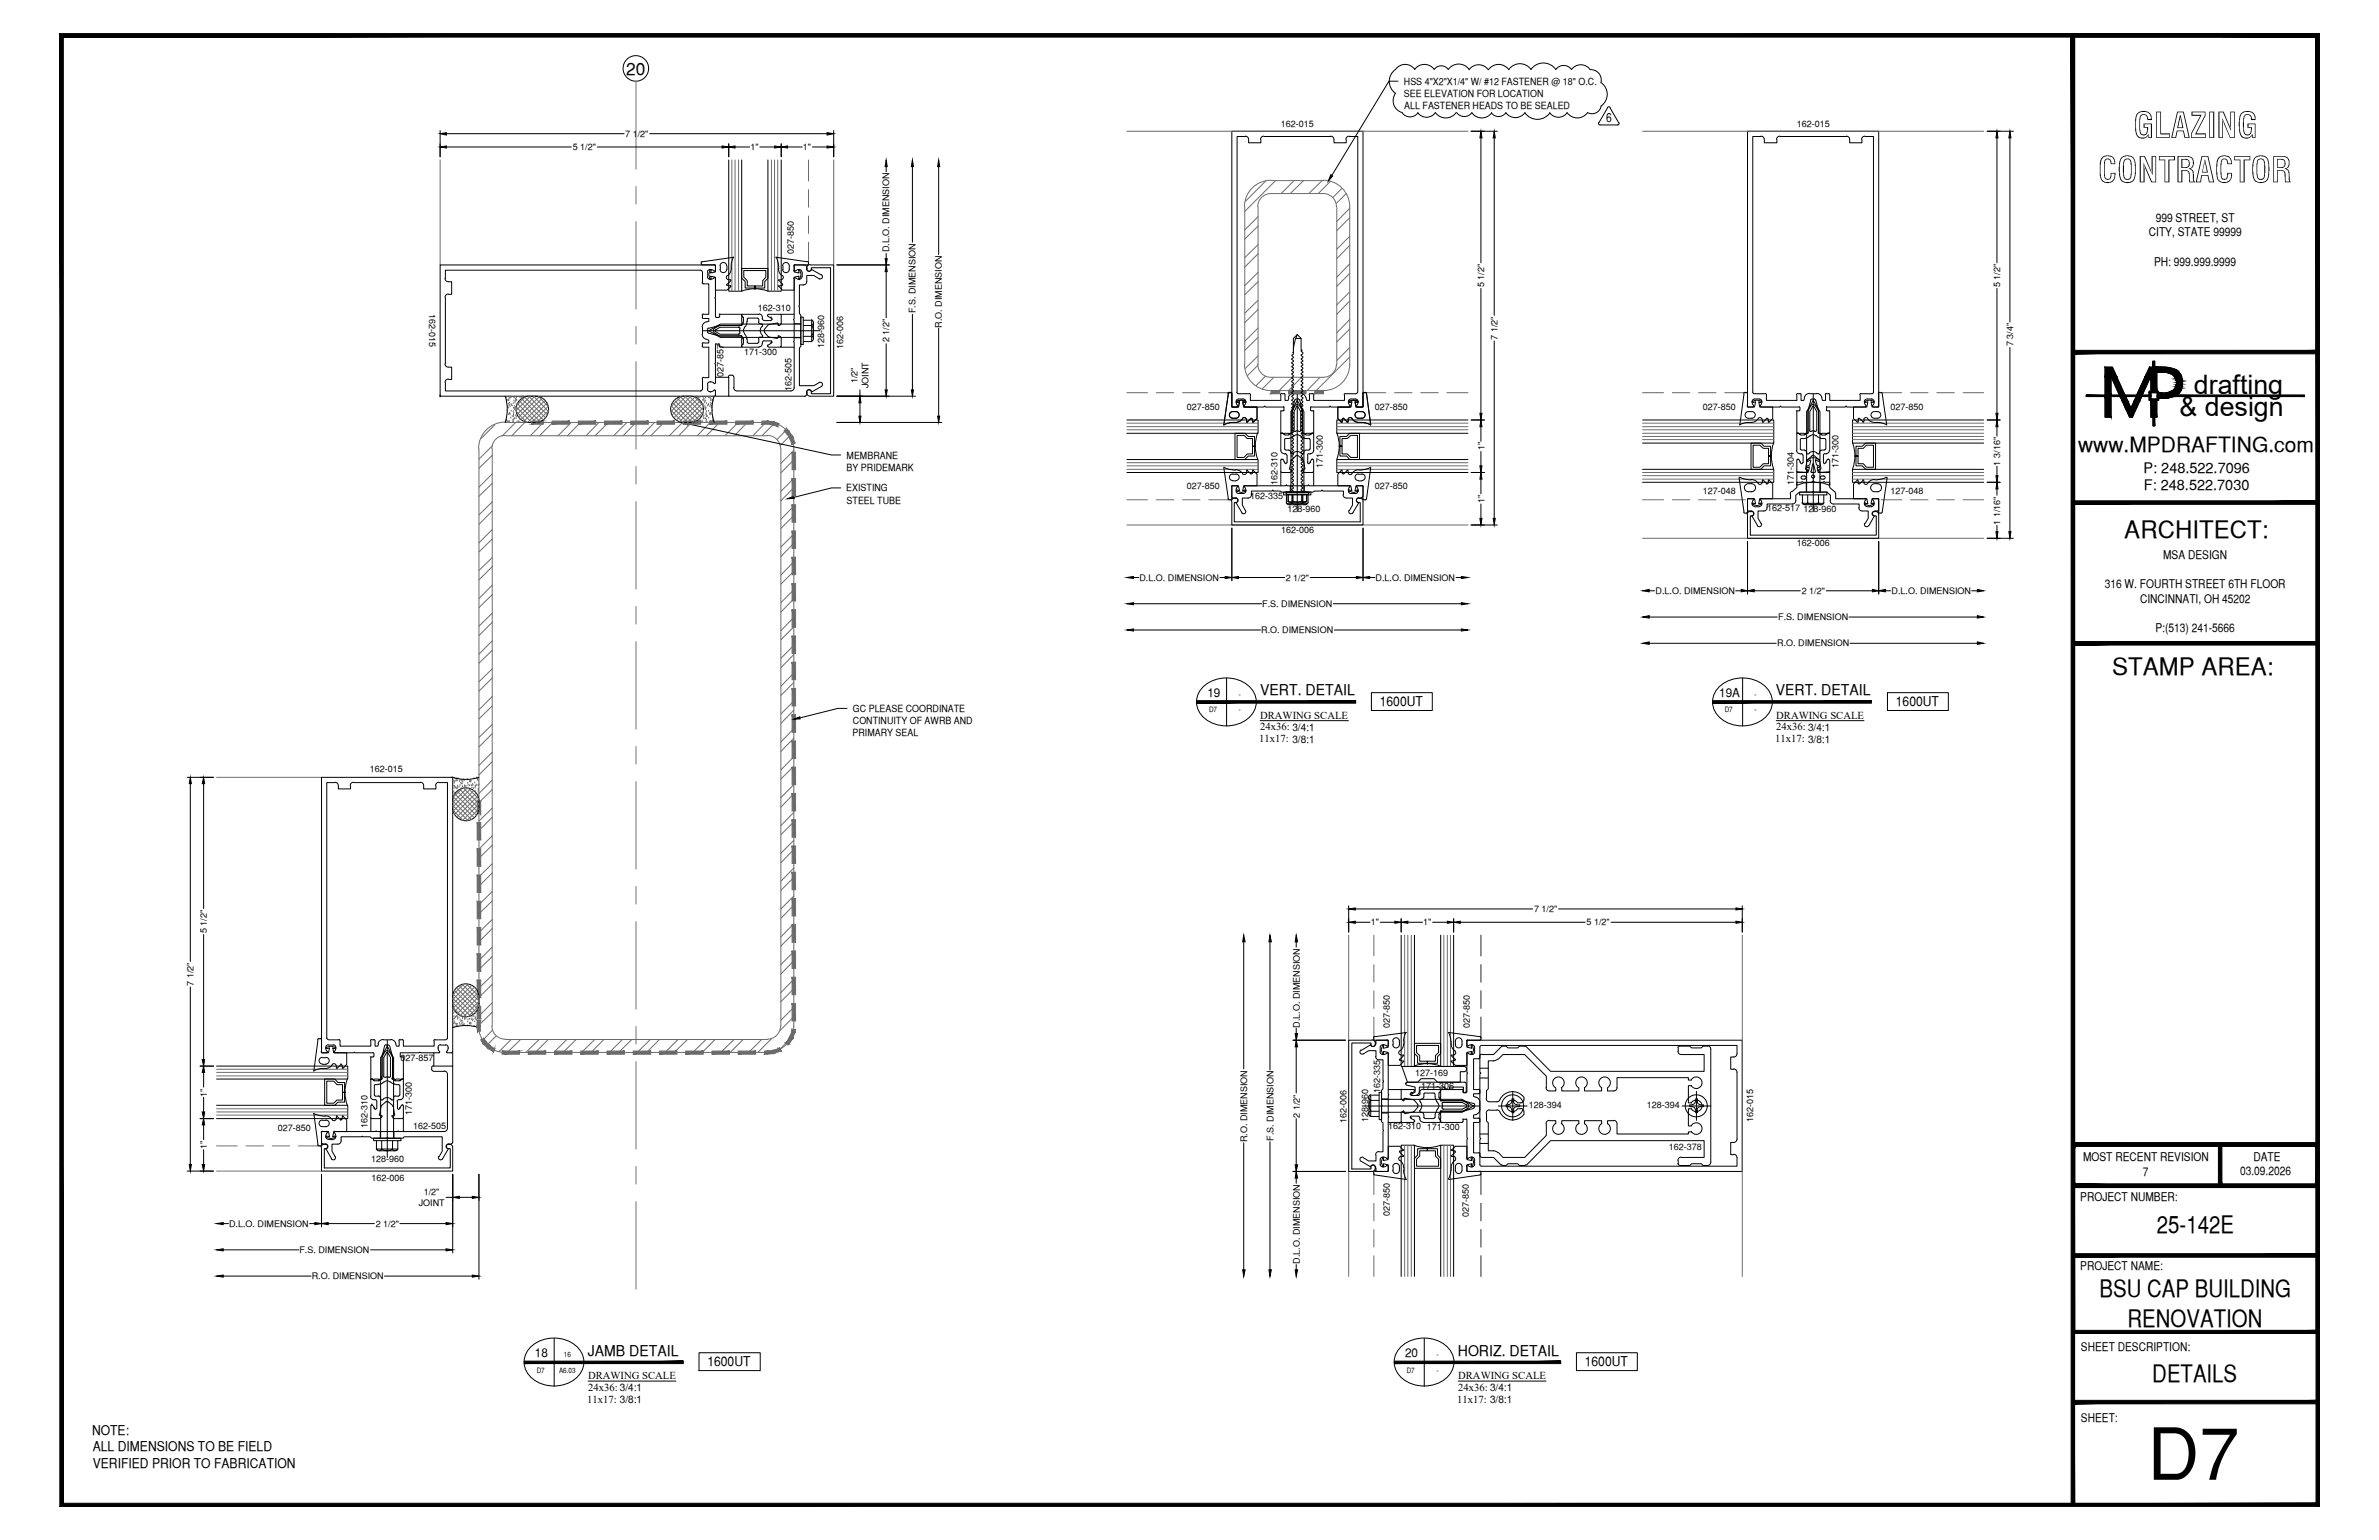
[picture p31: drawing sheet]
<svg xmlns="http://www.w3.org/2000/svg" width="432mm" height="279mm" viewBox="0 0 432 279" stroke-linecap="round" stroke-linejoin="round" font-family="sans-serif">
<defs><g id="words">
<text font-size="13.1" x="389.8" y="268.5">D7</text>
<g font-size="6.3">
<text x="387.2" y="25">GLAZING</text>
<text x="380.8" y="33.1">CONTRACTOR</text>
</g>
<g font-size="4.9">
<text x="398.2" y="71.5">drafting</text>
<text x="395.6" y="75.5">&amp; design</text>
</g>
<g font-size="4.4">
<text x="385.6" y="97.5">ARCHITECT:</text>
<text x="383.3" y="122.5">STAMP AREA:</text>
<text x="391.5" y="223.7">25-142E</text>
<text x="381.1" y="235.4">BSU CAP BUILDING</text>
<text x="386.1" y="240.7">RENOVATION</text>
<text x="390.7" y="250.7">DETAILS</text>
</g>
<text font-size="3.8" x="377.2" y="82">www.MPDRAFTING.com</text>
<text font-size="3.1" x="113.7" y="13.5">20</text>
<g font-size="2.7">
<text x="228.7" y="126.2">VERT. DETAIL</text>
<text x="322.3" y="126.2">VERT. DETAIL</text>
<text x="106.7" y="246">JAMB DETAIL</text>
<text x="264.6" y="246">HORIZ. DETAIL</text>
</g>
<g font-size="2.6">
<text x="389.1" y="85.8">P: 248.522.7096</text>
<text x="389.1" y="89">F: 248.522.7030</text>
</g>
<g font-size="2.4">
<text x="250.4" y="128.1">1600UT</text>
<text x="344.1" y="128.1">1600UT</text>
<text x="128.4" y="247.9">1600UT</text>
<text x="287.7" y="247.9">1600UT</text>
<text x="16.7" y="260.3">NOTE:</text>
<text x="16.8" y="263.3">ALL DIMENSIONS TO BE FIELD</text>
<text x="16.8" y="266.4">VERIFIED PRIOR TO FABRICATION</text>
</g>
<text font-size="2.3" x="291.5" y="22.2">6</text>
<g font-size="2.2">
<text x="391.3" y="40.2">999 STREET, ST</text>
<text x="390" y="42.9">CITY, STATE 99999</text>
<text x="391" y="48.2">PH: 999.999.9999</text>
<text x="392.6" y="101.3">MSA DESIGN</text>
<text x="382" y="106.7">316 W. FOURTH STREET 6TH FLOOR</text>
<text x="388.4" y="109.3">CINCINNATI, OH 45202</text>
<text x="391.2" y="114.7">P:(513) 241-5666</text>
<text x="219.1" y="126.4">19</text>
<text x="312" y="126.4">19A</text>
<text x="378.1" y="210.6">MOST RECENT REVISION</text>
<text x="388.9" y="213.3">7</text>
<text x="406.6" y="213.2">03.09.2026</text>
<text x="409" y="210.6">DATE</text>
<text x="377.6" y="217.8">PROJECT NUMBER:</text>
<text x="377.6" y="230.4">PROJECT NAME:</text>
<text x="377.7" y="245.2">SHEET DESCRIPTION:</text>
<text x="97.1" y="246.1">18</text>
<text x="255" y="246.1">20</text>
<text x="377.7" y="257.9">SHEET:</text>
</g>
<g font-size="1.9">
<text x="228.7" y="130.4">DRAWING SCALE</text>
<text x="322.4" y="130.4">DRAWING SCALE</text>
<text x="228.5" y="134.7">11x17: 3/8:1</text>
<text x="228.7" y="132.5">24x36: 3/4:1</text>
<text x="322.2" y="134.7">11x17: 3/8:1</text>
<text x="322.4" y="132.5">24x36: 3/4:1</text>
<text x="106.7" y="250.1">DRAWING SCALE</text>
<text x="264.7" y="250.1">DRAWING SCALE</text>
<text x="106.6" y="254.5">11x17: 3/8:1</text>
<text x="106.7" y="252.3">24x36: 3/4:1</text>
<text x="264.5" y="254.5">11x17: 3/8:1</text>
<text x="264.7" y="252.3">24x36: 3/4:1</text>
</g>
<g font-size="1.8">
<text x="254.8" y="15.4">HSS 4&quot;X2&quot;X1/4&quot; W/ #12 FASTENER @ 18&quot; O.C.</text>
<text x="254.8" y="17.6">SEE ELEVATION FOR LOCATION</text>
<text x="254.9" y="19.7">ALL FASTENER HEADS TO BE SEALED</text>
<text x="153.7" y="83.2">MEMBRANE</text>
<text x="153.6" y="89.2">EXISTING</text>
<text x="153.7" y="85.4">BY PRIDEMARK</text>
<text x="153.7" y="91.4">STEEL TUBE</text>
<text x="154.8" y="129.2">GC PLEASE COORDINATE</text>
<text x="154.8" y="131.4">CONTINUITY OF AWRB AND</text>
<text x="154.7" y="133.6">PRIMARY SEAL</text>
</g>
<g font-size="1.6">
<text x="232.5" y="23">162-015</text>
<text x="326.1" y="23">162-015</text>
<text x="103.9" y="27.2">5 1/2&quot;</text>
<text x="113.5" y="24.9">7 1/2&quot;</text>
<text x="136.2" y="27.2">1&quot;</text>
<text x="145.7" y="27.2">1&quot;</text>
<text x="144.1" y="46.1" transform="rotate(-90 144.1 46.1)">027-850</text>
<text x="161.4" y="45.8" transform="rotate(-90 161.4 45.8)">D.L.O. DIMENSION</text>
<text x="269.4" y="52.1" transform="rotate(-90 269.4 52.1)">5 1/2&quot;</text>
<text x="363" y="52.1" transform="rotate(-90 363 52.1)">5 1/2&quot;</text>
<text x="77.9" y="56.9" transform="rotate(90 77.9 56.9)">162-015</text>
<text x="137.5" y="56.5">162-310</text>
<text x="166.2" y="56.8" transform="rotate(-90 166.2 56.8)">F.S. DIMENSION</text>
<text x="170.9" y="59.4" transform="rotate(-90 170.9 59.4)">R.O. DIMENSION</text>
<text x="135.1" y="64.5">171-300</text>
<text x="149.6" y="63.2" transform="rotate(-90 149.6 63.2)">128-960</text>
<text x="153" y="63.2" transform="rotate(-90 153 63.2)">162-006</text>
<text x="161.4" y="62.1" transform="rotate(-90 161.4 62.1)">2 1/2&quot;</text>
<text x="271.8" y="61.7" transform="rotate(-90 271.8 61.7)">7 1/2&quot;</text>
<text x="365.4" y="62.8" transform="rotate(-90 365.4 62.8)">7 3/4&quot;</text>
<text x="131.3" y="68.5" transform="rotate(-90 131.3 68.5)">027-857</text>
<text x="143.6" y="70.9" transform="rotate(-90 143.6 70.9)">162-505</text>
<text x="155.6" y="69.5" transform="rotate(-90 155.6 69.5)">1/2&quot;</text>
<text x="157.6" y="70.4" transform="rotate(-90 157.6 70.4)">JOINT</text>
<text x="215.4" y="74.3">027-850</text>
<text x="249.6" y="74.3">027-850</text>
<text x="309.1" y="74.3">027-850</text>
<text x="343.2" y="74.3">027-850</text>
<text x="269.4" y="81.7" transform="rotate(-90 269.4 81.7)">1&quot;</text>
<text x="215.4" y="88.8">027-850</text>
<text x="231.9" y="88.1" transform="rotate(-90 231.9 88.1)">162-310</text>
<text x="240.1" y="85" transform="rotate(-90 240.1 85)">171-300</text>
<text x="249.6" y="88.8">027-850</text>
<text x="309.1" y="89.6">127-048</text>
<text x="325.6" y="88.1" transform="rotate(-90 325.6 88.1)">171-304</text>
<text x="333.7" y="85" transform="rotate(-90 333.7 85)">171-300</text>
<text x="343.2" y="89.6">127-048</text>
<text x="363" y="84.5" transform="rotate(-90 363 84.5)">1 3/16&quot;</text>
<text x="226.9" y="90.6">162-335</text>
<text x="233.7" y="93">128-960</text>
<text x="269.4" y="91.2" transform="rotate(-90 269.4 91.2)">1&quot;</text>
<text x="320.7" y="92.8">162-517</text>
<text x="327.3" y="93">128-960</text>
<text x="363" y="95.2" transform="rotate(-90 363 95.2)">1 1/16&quot;</text>
<text x="232.5" y="96.7">162-006</text>
<text x="326.1" y="99.1">162-006</text>
<text x="206.8" y="105.3">D.L.O. DIMENSION</text>
<text x="233.4" y="105.3">2 1/2&quot;</text>
<text x="249.7" y="105.3">D.L.O. DIMENSION</text>
<text x="300.5" y="107.8">D.L.O. DIMENSION</text>
<text x="327" y="107.8">2 1/2&quot;</text>
<text x="343.3" y="107.8">D.L.O. DIMENSION</text>
<text x="229.1" y="110.1">F.S. DIMENSION</text>
<text x="322.8" y="112.5">F.S. DIMENSION</text>
<text x="228.9" y="114.9">R.O. DIMENSION</text>
<text x="322.6" y="117.3">R.O. DIMENSION</text>
<text x="67.1" y="140.1">162-015</text>
<text x="248.8" y="167.9">1&quot;</text>
<text x="258.3" y="167.9">1&quot;</text>
<text x="278.4" y="165.5">7 1/2&quot;</text>
<text x="288" y="167.9">5 1/2&quot;</text>
<text x="37.5" y="169.3" transform="rotate(-90 37.5 169.3)">5 1/2&quot;</text>
<text x="35.1" y="178.8" transform="rotate(-90 35.1 178.8)">7 1/2&quot;</text>
<text x="235.9" y="186.4" transform="rotate(-90 235.9 186.4)">D.L.O. DIMENSION</text>
<text x="252.3" y="186.6" transform="rotate(-90 252.3 186.6)">027-850</text>
<text x="266.8" y="186.6" transform="rotate(-90 266.8 186.6)">027-850</text>
<text x="72.7" y="192.5">027-857</text>
<text x="256.9" y="195.1">127-169</text>
<text x="257.9" y="197.5">171-306</text>
<text x="37.5" y="198.9" transform="rotate(-90 37.5 198.9)">1&quot;</text>
<text x="74.7" y="202.3" transform="rotate(-90 74.7 202.3)">171-300</text>
<text x="235.9" y="202.8" transform="rotate(-90 235.9 202.8)">2 1/2&quot;</text>
<text x="244.4" y="203.8" transform="rotate(-90 244.4 203.8)">162-006</text>
<text x="248.3" y="203.6" transform="rotate(-90 248.3 203.6)">128-960</text>
<text x="250.5" y="198.3" transform="rotate(-90 250.5 198.3)">162-335</text>
<text x="277.5" y="201">128-394</text>
<text x="298.9" y="201">128-394</text>
<text x="318.2" y="203.6" transform="rotate(-90 318.2 203.6)">162-015</text>
<text x="37.5" y="208.5" transform="rotate(-90 37.5 208.5)">1&quot;</text>
<text x="50.4" y="205.2">027-850</text>
<text x="66.7" y="204.7" transform="rotate(-90 66.7 204.7)">162-310</text>
<text x="75" y="204.8">162-505</text>
<text x="226.4" y="207.2" transform="rotate(-90 226.4 207.2)">R.O. DIMENSION</text>
<text x="231.1" y="207" transform="rotate(-90 231.1 207)">F.S. DIMENSION</text>
<text x="252" y="204.9">162-310</text>
<text x="259" y="205">171-300</text>
<text x="302.9" y="208.6">162-378</text>
<text x="67.4" y="210.8">128-960</text>
<text x="67.4" y="214.2">162-006</text>
<text x="76" y="218.8">JOINT</text>
<text x="76.9" y="216.8">1/2&quot;</text>
<text x="252.3" y="220.7" transform="rotate(-90 252.3 220.7)">027-850</text>
<text x="266.6" y="220.7" transform="rotate(-90 266.6 220.7)">027-850</text>
<text x="41.6" y="222.6">D.L.O. DIMENSION</text>
<text x="54.4" y="227.3">F.S. DIMENSION</text>
<text x="68.2" y="222.6">2 1/2&quot;</text>
<text x="56.6" y="232.1">R.O. DIMENSION</text>
<text x="235.9" y="229.3" transform="rotate(-90 235.9 229.3)">D.L.O. DIMENSION</text>
</g>
<g font-size="1.3">
<text x="219.5" y="129.2">D7</text>
<text x="224.9" y="126.4">-</text>
<text x="224.9" y="129.2">-</text>
<text x="313.1" y="129.2">D7</text>
<text x="318.5" y="126.4">-</text>
<text x="318.5" y="129.2">-</text>
<text x="97.4" y="249">D7</text>
<text x="101.5" y="249">A6.03</text>
<text x="102.4" y="246.1">16</text>
<text x="255.3" y="249">D7</text>
<text x="260.7" y="246.1">-</text>
<text x="260.7" y="249">-</text>
</g>
</g></defs>
<!-- layer: FASTENERS -->
<g fill="none" stroke="#000" stroke-width=".18">
<path d="M145.4 57.5h.4v5h-.4zM145.4 58.8h-14.7l-2 1.2 2 1.2h14.7M145.8 58.1h1.5M145.8 59.1h1.5M147.3 58a.54 .54 0 0 1 .3 .5 .54 .54 0 0 1-.3 .5M147.3 59a1.56 1.56 0 0 1 0 1.9 .54 .54 0 0 1 .3 .5 .54 .54 0 0 1-.3 .5M147.6 58.5v3M145.8 62h1.5M145.8 61h1.5M235.2 61.4l-.5 2M235.5 60.7l-.3 .7h1M233 89.3h4.9v.5h-4.9z"/>
<path d="M233.4 89.3h4.2v.4h-4.2zM233.5 91.2a.54 .54 0 0 0 .5 .4 .54 .54 0 0 0 .5-.4M233.5 89.7h4M233.5 89.7h.1M233.5 89.3h4M233.5 89.8v1.4M233.8 91l.3 .1M233.8 89.7v1.3l.2 .1h3l.2-.1v-1.3M234 91.6h2.9M234.3 89.3v-14.6l1.2-2.1 1.2 2.1v14.6M234.4 91.2a1.62 1.62 0 0 0 2 0M234.5 89.8v1.4"/>
<path d="M234.5 91h.2M234.6 89.7l-.1 1.3-.3 .1M234.7 89.7v1.3h1.5M234.8 89.3v-.2l-.4-.2 .4-.3-.4-.4 .4-.3v-.1l-.4-.2 .4-.4v-.1l-.4-.2 .4-.3-.4-.4 .4-.3v-.2l-.4-.2 .4-.3v-.2l-.4-.2 .4-.3v-.2l-.4-.2 .4-.3-.4-.4 .4-.2v-.2l-.4-.2 .4-.3v-.2l-.4-.2 .4-.3-.4-.4 .4-.2v-.2l-.4-.2 .4-.3v-.2l-.4-.2 .4-.3v-.2l-.4-.2 .4-.3v-.2l-.4-.2 .4-.3-.4-.4 .4-.2v-.2l-.4-.2 .4-.3v-.2l-.4-.2 .4-.3-.4-.4 .4-.2v-.2l-.4-.2 .4-.3v-.2l-.4-.2 .4-.3-.4-.4 .4-.3v-.2l-.4-.2 .4-.3v-.2l-.4-.2 .4-.3-.4-.4 .4-.2v-.2l-.4-.2 .4-.3v-.2l-.4-.2 .4-.3-.4-.4 .4-.2v-.2l-.4-.2 .4-.3v-.2l-.4-.2 .4-.3-.4-.4 .4-.3v-.2l-.4-.2 .4-.3v-.2l-.4-.2 .4-.2v-.2l-.4-.2 .4-.3v-.2l-.4-.3 .4-.3-.4-.3 .4-.2v-.3l-.2-.1 .2-.1v-2.4l.7-.7 .7 .7v2l.1 .2-.1 .2 .3 .1v.3l-.3 .2 .3 .3v.2l-.3 .2 .3 .3-.3 .3 .3 .3v.2l-.3 .2 .3 .3v.2l-.3 .2 .3 .3v.2l-.3 .2 .3 .3v.2l-.3 .2 .3 .3-.3 .4 .3 .2v.2l-.3 .2 .3 .3v.2l-.3 .2 .3 .3-.3 .4 .3 .2v.2l-.3 .2 .3 .3v.2l-.3 .2 .3 .3-.3 .4 .3 .3v.2l-.3 .2 .3 .3v.2l-.3 .1 .3 .4-.3 .3 .3 .3v.2l-.3 .2 .3 .3v.2l-.3 .2 .3 .3-.3 .3 .3 .3v.2l-.3 .2 .3 .3v.2l-.3 .2 .3 .3-.3 .3 .3 .4v.2l-.3 .1 .3 .4v.2l-.3 .1v.2l.3 .2-.3 .3v.2l.3 .2-.3 .3v.2l.3 .2-.3 .3 .3 .4-.3 .2v.2l.3 .2-.3 .3v.2l.3 .2-.3 .3 .3 .3-.3 .4 .3 .4-.3 .2v.2l.3 .2-.3 .3v.2l.3 .2-.3 .3 .3 .4-.3 .3v.2l.3 .3-.3 .2v.2l.3 .3M236.2 91h.1M236.3 89.7v1.3M236.3 89.7l.1 1.3h.7M236.4 91.2a.54 .54 0 0 0 .5 .4 .54 .54 0 0 0 .5-.4M236.5 89.8v1.4M237.1 91h.1M237.4 89.8v1.4M237.5 89.7h.1"/>
<path d="M326.6 89.3h5v.5h-5zM327.1 91.2a.54 .54 0 0 0 .5 .4 .54 .54 0 0 0 .5-.4M327.2 89.8v1.4M327.6 91.6h3M327.9 89.3v-14.6l1.2-2.1 1.2 2.1v14.6M328.1 89.8v1.4a1.62 1.62 0 0 0 2 0v-1.4M330 91.2a.54 .54 0 0 0 .5 .4 .54 .54 0 0 0 .6-.4M331 89.8v1.4M248.5 199.1v3M248.8 198.6a.54 .54 0 0 0-.4 .5 .54 .54 0 0 0 .4 .5M248.8 198.7h1.5M248.8 199.6h1.5"/>
<path d="M248.8 199.6a1.62 1.62 0 0 0 0 1.9M250.3 198.2h.5v4.9h-.5zM250.8 199.5h14.6l2.1 1.2-2.1 1.1h-14.6M268.6 191.6v3l.2 .1-.2 .1v11.6l.2 .2-.2 .2v2.9M268.6 193.8h1.5M268.6 195.6h1.5M268.9 191.3l-.3 .2M269.7 199.3a.6 .6 0 0 0 .7 .6M270.4 199.9h1.3M271.1 192.5h-1v5l-.3 .4v1.4M271.9 192.1l-.9 .4M272 192.2l.8-.9h3.9l4 4v2.1"/>
<path d="M272.2 199.6l-.5 .3M272.5 189.9l-1.4 1.4h-2.2M274.4 199.8a.6 .6 0 0 1-.6 .6M274.4 199.8v-.4h.4v.4M274.6 198v5.3M274.7 199.8a.6 .6 0 0 0 .6 .6M276.6 199.1a2.57 2.57 0 0 0-4.4 .4M276.6 199.1v.4M276.6 199.5a.6 .6 0 0 1-.6 .6h-.5M276.8 189.8l.2 .1M276.8 189.8h-1l-.3 .3h-1.8l-.3-.3-.9 .1M277.1 189.9l4.3 4.5h27.9v-3.1h-4.1"/>
<path d="M280.6 197.3a.6 .6 0 0 0 .6 .6M282.3 197.3a1.05 1.05 0 0 1-.2-1.5 1.05 1.05 0 0 1 1.6 0 1.05 1.05 0 0 1-.3 1.5M282.4 197.4v.5h-1.2M283.5 197.4v.5h3.1v-.5M286.5 197.3a1.05 1.05 0 0 1-.3-1.5 1.05 1.05 0 0 1 1.7 0 1.05 1.05 0 0 1-.3 1.5M287.6 197.4v.5h3.1v-.5M290.7 197.3a1.05 1.05 0 0 1-.3-1.5 1.05 1.05 0 0 1 1.6 0 1.05 1.05 0 0 1-.2 1.5M304.5 190.7a.6 .6 0 0 0 .6 .6M304.6 190.1v.7M304.8 189.8l-.3 .3M304.9 189.8h1.8l.3 .3h1.8l.3-.3h.8M307 195.9a1.05 1.05 0 0 1 1.6-.3 1.05 1.05 0 0 1 0 1.6 1.05 1.05 0 0 1-1.6-.2"/>
<path d="M307 197h-.5v3.1h.5M307 196h-.5v-.5h-13v1.9a.6 .6 0 0 1-.6 .5h-1.1v-.5M307.7 199.8a.6 .6 0 0 1-.6 .6M307.8 199.8v-.4h.3v.4M307.9 198v5.3M308 199.8a.6 .6 0 0 0 .6 .6M309.9 189.7a.6 .6 0 0 1 .6 .6v20.6a.6 .6 0 0 1-.6 .6M67.8 206.5h5v.4h-5zM68.3 208.4a.54 .54 0 0 0 .5 .4 .54 .54 0 0 0 .5-.4M68.3 206.9v1.6M68.8 208.8h3M69.1 206.5v-14.6l1.2-2.1 1.1 2.1v14.6"/>
<path d="M69.3 208.5a1.62 1.62 0 0 0 1.9 0M69.3 206.9v1.6M71.2 208.4a.54 .54 0 0 0 .5 .4 .54 .54 0 0 0 .5-.4M71.2 206.9v1.6M72.2 206.9v1.6M248.8 201.5a.54 .54 0 0 0-.4 .5 .54 .54 0 0 0 .4 .5M248.8 202.6h1.5M248.8 201.6h1.5M268.6 205.7h1.5M268.6 207.5h1.5M268.6 209.6l.3 .3M268.9 210h2.2l1.4 1.4"/>
<path d="M269.8 202v1.4l.3 .3v5.1h1M270.4 201.4a.6 .6 0 0 0-.7 .6M270.4 201.4h1.3M271 208.8l.9 .3M271.7 201.4a.94 .94 0 0 1 .8 .8 2.57 2.57 0 0 0 4.1 0M272 200.7h5.2M272.5 211.3l.2 .1M272.7 211.5h.7l.3-.4h1.8l.3 .4h1M273.8 200.5h-.4v.3a.75 .75 0 0 1 1 .6M274.4 201.4v.5h.4v-.5M275.3 200.8a.6 .6 0 0 0-.6 .6M275.3 200.5h.5v.3h-.5"/>
<path d="M275.5 200.1a1.05 1.05 0 0 0-1.6-.3 1.05 1.05 0 0 0 0 1.6 1.05 1.05 0 0 0 1.6-.3M275.5 201.2h.5M276 201.1a.6 .6 0 0 1 .6 .6M276.6 201.7v.5M277 211.3l-.2 .1M280.7 203.9v2.1l-4 4h-3.9l-.8-.9M281.2 203.3a.6 .6 0 0 0-.6 .6M281.2 203.3h1.2v.6M282.3 203.8a1.05 1.05 0 0 0-.2 1.6 1.05 1.05 0 0 0 1.6 0 1.05 1.05 0 0 0-.3-1.6M283.5 203.9v-.6h3.1v.6M286.5 203.8a1.05 1.05 0 0 0-.3 1.6 1.05 1.05 0 0 0 1.7 0 1.05 1.05 0 0 0-.3-1.6M287.6 203.9v-.6h3.1v.6"/>
<path d="M290.7 203.8a1.05 1.05 0 0 0-.3 1.6 1.05 1.05 0 0 0 1.6 0 1.05 1.05 0 0 0-.2-1.6M292.9 203.3a.6 .6 0 0 1 .6 .6M292.9 203.3h-1.1v.6M293.5 203.9v1.8h13v-.3h.5M304.5 211.1l.3 .3M304.6 210.6v.5M304.9 211.5h1.8l.3-.4h1.8l.3 .4h.8M305.1 209.9a.6 .6 0 0 0-.6 .6M305.2 210h4.1v-3.1h-27.9l-4.3 4.5M305.3 200.7h5.2M307 204.2a1.05 1.05 0 0 1 1.6-.2 1.05 1.05 0 0 1 0 1.6 1.05 1.05 0 0 1-1.6-.3M307 200.1a1.05 1.05 0 0 1 1.6-.3 1.05 1.05 0 0 1 0 1.6 1.05 1.05 0 0 1-1.6-.3"/>
<path d="M307 201.2h-.5v3.1h.5M307.1 200.8a.6 .6 0 0 1 .6 .6M307.1 200.5h-.4v.3h.4M307.8 201.4v.5h.3v-.5M308.6 200.8a.6 .6 0 0 0-.6 .6M308.7 200.5h.5v.3h-.5"/>
<circle cx="274.5" cy="200.6" r="2"/>
<circle cx="307.9" cy="200.6" r="2"/>
</g>
<!-- layer: COMPONENTS -->
<g fill="none" stroke="#000" stroke-width=".18">
<path d="M226 24.7a.6 .6 0 0 1 .6 .6v.6h2.3v-.6M226.1 24.8h-1.6v46.4M229.4 24.7a.6 .6 0 0 0-.6 .6M229.4 24.8h12.2M241.5 24.7a.6 .6 0 0 1 .6 .6v.6h2.2v-.6M244.9 24.7a.6 .6 0 0 0-.6 .6M244.9 24.8h1.5v46.4M319.6 24.7a.6 .6 0 0 1 .6 .6v.6h2.3v-.6M319.7 24.8h-1.6v46.4M323.1 24.7a.6 .6 0 0 0-.6 .6M323.1 24.8h12.1M335.1 24.7a.6 .6 0 0 1 .6 .6v.6h2.2v-.6"/>
<path d="M338.5 24.7a.6 .6 0 0 0-.6 .6M338.5 24.8h1.5v46.4M80.8 50.5a.6 .6 0 0 0 .6 .6M80.8 54v12M81.4 53.3a.6 .6 0 0 0-.6 .6M81.4 51.1h.6v2.3h-.6M127.2 49l.2 .3M127.2 49h-46.4v1.5M127.4 51.3l.3 .2h1v5.5h-1M127.4 57.6l.3 .2h1v.5a1.12 1.12 0 0 0-1.3 1M127.5 49.3v2M127.5 57.2v.4"/>
<path d="M127.5 59.4v1.2M127.7 57l-.3 .2M128.4 50.2l.2 .4 .3 .1M128.5 49.4v.8M128.5 59.8v.4M128.6 59.5l-.2 .3M128.9 48.9l-.4 .2-.1 .3M128.9 50.7h.1M128.9 48.9h.1M129 48.9l.6 .2M129.6 48l.3 .2M129.7 48.1h-49.8v23.8h49.8"/>
<path d="M129.9 50.5v3.4l-.2 .1 .2 .2v3.2l.1 .1M129.9 50.5l-.2-.1-.7 .3M129.9 49.1l-.1 .1h-.2M129.9 48.3v.8M130 57.6h.5M130.6 57.4l-.1 .1M130.6 57.1v.4M130.7 57l-.1 .1M130.7 57h3.9v.4l.1 .1-.1 .2v.7l.1 .1-.1 .2v.4h-4l-1.9 .5M146.4 48.8a.41 .41 0 0 0 .4 .4 .41 .41 0 0 0 .5-.4M146.5 48.6v.2M147 48a.6 .6 0 0 0-.6 .6"/>
<path d="M147.1 48.1h4.2v23.8h-4.2M147.3 48.8v-.2h3.4v22.8h-3.4l-.1-.5a.41 .41 0 0 0-.5-.2 .41 .41 0 0 0-.3 .4M80.8 66a.6 .6 0 0 0 .6 .6M80.8 69.4v1.5h46.4M81.4 68.8a.6 .6 0 0 0-.6 .6M81.4 66.6h.6v2.2h-.6M127.4 62.8l.3 .2h1v5.5h-1M127.4 70.6l-.2 .3M127.4 60.6a.98 .98 0 0 0 .8 1M127.5 62.4v.4M127.5 68.7v2M127.7 68.5l-.3 .2"/>
<path d="M127.7 62.2l-.3 .2M128.2 61.5l.5 .2v.5h-1M128.4 60.2l.2 .2M128.4 70.6l.2 .4 .3 .1M128.5 69.8v.8M128.7 60.5l1.9 .5h4v.3l.1 .2-.1 .1v.7l.1 .2-.1 .1v.4h-3.9M128.9 69.3l-.4 .2-.1 .3M128.9 71.1h.1M128.9 69.3h.1M129 69.3l.6 .2M129.9 71.7l-.3 .2M129.9 70.9l-.2-.2-.7 .4"/>
<path d="M129.9 69.4l-.1 .2-.2-.1M129.9 62.5v3.3l-.2 .2 .2 .1v3.4M129.9 70.9v.8M130 62.4l-.1 .1M130 62.4h.5M130.5 62.4l.1 .1M130.6 62.8l.1 .1M130.6 62.5v.4M146.4 71.3a.6 .6 0 0 0 .6 .6M146.5 71.1v.2M223.5 73.6l.2 .3M223.6 73.7v-49.9h23.8v49.8l-.2 .3"/>
<path d="M223.8 73.9h.7M224.3 72.9l.3 .6M224.4 72.9v.1M224.5 71.2l.3 .2M224.6 73.5l.1 .2-.2 .1M224.8 71.4h2M225.6 72.4l.5 .2v.3M225.7 72.4l-1.1 .1-.3 .4M225.9 73.5l-.1 .2 .2 .1M226 73.9h3.4l.2-.2 .1 .2h3.3M226.1 72.9l-.2 .6M226.2 72.9v.1"/>
<path d="M226.7 71.4l.2 .2M226.9 71.6v1h5.6v-1M232.6 74.5l-.1 .1v4l.5 .1 .2-.1h.7l.1 .1 .1-.1h.4v-4.1l.5-1.9a.61 .61 0 0 1 .8-.2l.6 2.1v4.1l.6 .1 .1-.1h.7l.1 .1 .2-.1h.3v-4l-.1-.1M232.6 74.5h.4M232.6 71.4l-.2 .2M232.7 71.4h.3M232.9 73.8l.1 .1M233 71.4l.2 .2M233 74.4l-.1 .1M233 73.9v.5M233.2 71.6v1h.6l.1-.5M234.8 71.4a.98 .98 0 0 0-1 .7"/>
<path d="M234.8 71.4h1.3M236.1 71.4a.98 .98 0 0 1 .9 .7M237.7 71.6v1h-.5l-.2-.5M237.8 71.4l-.2 .2M237.9 71.4h.4M237.9 73.9v.5M237.9 74.4l.1 .1M238 73.8l-.1 .1M238 73.9h3.3l.1-.2 .2 .2h3.3M238 74.5h.4M238.2 71.4l.2 .2M238.4 71.6v1h5.6v-1"/>
<path d="M244.2 71.4l-.2 .2M244.2 71.4h1.9M244.7 72.9l.3 .6M244.8 72.9v.1M245 73.5v.2l-.1 .1M245.2 72.4l-.4 .2-.1 .3M245.2 72.4h.9M246 72.4l.4 .2 .1 .3M246.2 73.5v.2l.1 .1M246.4 71.2l-.3 .2M246.4 73.9h.8M246.5 72.9l-.2 .6"/>
<path d="M246.6 72.9v.1M317.1 73.6l.2 .3h.9M317.2 73.7v-49.9h23.8v49.8l-.2 .3M318 73l.3 .5M318.1 71.2l.3 .2M318.3 73.5v.2l-.1 .1M318.5 71.4h1.9M319.3 72.4l.4 .2 .1 .3M319.3 72.4l-1.1 .1-.2 .4M319.5 73.5v.2l.1 .1M319.7 73.9h3.3l.2-.2 .1 .2h3.3M319.8 73l-.3 .5"/>
<path d="M320.4 71.4l.2 .2M320.6 71.6v1h5.5v-1M326.2 74.5l-.1 .1M326.2 74.5h.4M326.3 71.4l-.2 .2M326.3 71.4h.4M326.5 73.8l.1 .1M326.6 74.4l-.1 .1M326.7 71.4l.2 .2M326.7 73.9v.5M326.9 71.6v1h.5l.1-.5M328.5 71.4a.98 .98 0 0 0-1 .7"/>
<path d="M328.5 71.4h1.3M328.7 72.6l-.5 1.9v4.1h-.4l-.1 .1-.2-.1h-.7l-.2 .1-.1-.1h-.4v-4M328.9 72.4l-.3 .2M328.9 72.4h.4l.3 .2 .5 1.9v4.1h.4l.1 .1 .1-.1h.7l.1 .1 .6-.1v-4M329.7 71.4a.98 .98 0 0 1 1 .7M331.3 71.6v1h-.5l-.2-.5M331.5 74.4l.1 .1M331.5 71.4l-.2 .2M331.5 71.4h.4M331.5 73.9v.5M331.6 73.8l-.1 .1M331.6 73.9h3.3l.2-.2 .1 .2h3.4"/>
<path d="M331.6 74.5h.4M331.9 71.4l.2 .2M331.9 74.5l.1 .1M332.1 71.6v1h5.5v-1M337.8 71.4l-.2 .2M338.4 73l.2 .5M338.7 73.5v.2l-.1 .1M338.9 72.4l-.4 .2-.1 .3M338.9 72.4h.8M339.7 72.4l.4 .2 .1 .3M339.9 73.5v.2l.1 .1M340 73.9h.8"/>
<path d="M340 71.2l-.2 .2h-2M340.2 73l-.3 .5M224.1 90.4a.6 .6 0 0 0-.6 .6M224.2 90.4h.1M224.3 90.4a.41 .41 0 0 1 .4 .4 .41 .41 0 0 1-.4 .4M246.6 90.4a.41 .41 0 0 0-.4 .3 .41 .41 0 0 0 .2 .4l.5 .1v3.5h-22.9v-3.5h.3M246.6 90.4h.2M246.8 90.4a.6 .6 0 0 1 .6 .6v4.2h-23.8v-4.2M317.2 93.4v4.3h23.8v-4.3M317.7 92.8a.6 .6 0 0 0-.6 .6M317.8 92.8h.1M317.9 92.8a.41 .41 0 0 1 .4 .4 .41 .41 0 0 1-.4 .4"/>
<path d="M317.9 93.6h-.2v3.5h22.9v-3.5h-.4M340.2 92.8a.41 .41 0 0 0-.4 .4 .41 .41 0 0 0 .4 .4M340.2 92.8h.2M340.4 92.8a.6 .6 0 0 1 .6 .6M60.8 141.9a.6 .6 0 0 1 .6 .6M60.8 142h-1.5v46.3M61.4 142.6v.5h2.2v-.5M64.2 141.9a.6 .6 0 0 0-.6 .6M64.2 142h12.1M76.3 141.9a.6 .6 0 0 1 .6 .6M76.9 142.6v.5h2.2v-.5M79.7 141.9a.6 .6 0 0 0-.6 .6"/>
<path d="M79.7 142h1.5v46.3M58.3 190.8l.2 .2h.8M58.4 190.8v-49.8h23.8v49.8l-.3 .2M59.1 190.2l.3 .6M59.2 190.1v.1M59.3 188.3l.3 .3M59.4 190.7v.2l-.1 .1M59.6 189.5l-.4 .3-.1 .2M59.6 188.7h1.9M59.6 189.6h.9M60.5 189.5a.69 .69 0 0 1 .2 1.3M60.7 190.7v.2l.1 .1"/>
<path d="M60.8 191h3.4l.1-.1 .2 .1h3.3M61.5 188.6l.2 .2M61.7 188.8v1h5.6v-1M67.3 191.7l-.1 .1M67.4 191.8h.4M67.5 188.6l-.3 .2M67.5 188.7h.4M67.7 191l.1 .1M67.8 191.6l-.1 .1M67.8 188.6l.3 .2M67.9 191.1v.5M68.1 188.8v1h.5l.1-.4"/>
<path d="M69.6 188.6a.98 .98 0 0 0-1 .7M69.6 188.7h1.3M69.8 189.8l-.5 1.9v4.1l-.5 .1-.2-.1h-.7l-.1 .1-.1-.1h-.4v-4M70.1 189.5l-.3 .3M70.1 189.6h.3M70.4 189.5l.3 .3M70.7 189.8l.5 1.9v4.1h.4l.2 .1 .1-.1h.7l.1 .1 .1-.1h.4v-4M70.9 188.6a.98 .98 0 0 1 .9 .7M72.5 188.8v1h-.6l-.1-.4M72.6 188.6l-.2 .2M72.6 188.7h.4M72.7 191l-.1 .1 .1 .6"/>
<path d="M72.8 191.8h.4M73 188.6l.2 .2M73.1 191.7l.1 .1M73.2 188.8v1h5.6v-1M79 188.6l-.3 .2M79 188.7h2M79.5 190.2l.3 .6M79.6 190.1v.1M79.8 190.7v.2l-.1 .1h-3.3l-.2-.1-.1 .1h-3.3M80 189.5l-.4 .3-.1 .2M80 189.6h.9M80.9 189.5a.69 .69 0 0 1 .2 1.3"/>
<path d="M81.1 190.7l-.1 .2 .2 .1M81.2 191h.8M81.2 188.3l-.3 .3M248.8 189.5a.41 .41 0 0 0 .4 .4 .41 .41 0 0 0 .4-.4M248.9 189.5v-.3h-3.5v22.9h3.5v-.3M249 188.7a.6 .6 0 0 1 .6 .6M249 188.7h-4.2v23.8h4.2a.63 .63 0 0 0 .6-.7M249.6 189.3v.2M265.4 197.6l.1 .1M265.4 197.7h-3.9v.4l-.1 .1 .1 .1v.7l-.1 .1 .1 .6h4.1l1.9 .5M265.5 198.1l.1 .1M265.6 197.7v.4"/>
<path d="M265.6 198.2h.5M266.2 198.1l-.1 .1M266.2 189.6l.1 .2h.2M266.3 191.2v3.4l.1 .1-.1 .1v3.3M266.3 188.9v.8M266.4 188.7l-.2 .2M266.4 191.1l.6 .2M266.4 188.7h49.8v23.8h-49.8M266.5 191.1l-.2-.1-.1 .2M267 189.5l-.6 .3M267.1 189.5h.1M267.1 191.3h.1"/>
<path d="M267.2 189.5l.4 .3 .1 1.1M267.7 190.8l-.3 .5h-.2M267.9 199a.98 .98 0 0 1 .7 1M268.4 197.6l.2 .2M268.6 190v1.9M268.6 197.9v.3M268.6 191.9l-.2 .2h-.9v5.6h.9M268.6 198.2l-.2 .2h-.9v.5l.4 .2M268.9 189.7l-.3 .3M268.9 189.7h46.4v1.5M314.7 193.9a.6 .6 0 0 1 .6 .6M315.3 194.6v12.1"/>
<path d="M315.3 191.2a.6 .6 0 0 1-.6 .6h-.6v2.2h.6M58.4 208.2v4.3h23.8v-4.3M58.9 207.6a.6 .6 0 0 0-.6 .6M58.9 207.6h.2M59.1 207.6a.41 .41 0 0 1 .4 .4 .41 .41 0 0 1-.4 .4M59.1 208.4h-.2v3.5h22.8v-3.5h-.3M81.4 207.6a.41 .41 0 0 0-.4 .4 .41 .41 0 0 0 .4 .4M81.4 207.6h.2M81.6 207.6a.6 .6 0 0 1 .6 .6M248.8 211.7a.41 .41 0 0 1 .4-.4 .41 .41 0 0 1 .4 .4M265.5 203.5l-.1 .1M265.6 203.1v.4"/>
<path d="M265.6 203l-.1 .1M265.6 203.1h.5M266.1 203l.1 .1M266.2 212.3l.2 .2M266.2 210l.1 .2 .2-.1M266.2 211.6l.2-.2 .6 .3M266.3 203.1v3.3l.1 .2-.1 .2v3.3M266.3 211.6v.7M267 209.9l-.6 .3M267.1 209.9h.1M267.1 211.7h.1M267.2 209.9l.4 .3 .1 .2"/>
<path d="M267.4 200.2l.3 .2M267.5 201.1l-1.9 .5h-4.1v.4l-.1 .1 .1 .1v.7l-.1 .2 .1 .5h3.9M267.7 211.2l-.3 .4-.2 .1M267.7 200.5v.3M267.7 210.4v.9M267.7 200.8l-.3 .2M267.9 202.2l-.4 .1v.6h.9M268.4 209.1l.2 .2M268.4 202.8l.2 .2v.5M268.6 209.4v1.9l.3 .3M268.6 200v1.3M268.6 201.3a.98 .98 0 0 1-.7 .9"/>
<path d="M268.6 203.4l-.2 .2h-.9v5.6h.9M314.7 209.4a.6 .6 0 0 1 .6 .6v1.6h-46.4M315.3 206.7a.6 .6 0 0 1-.6 .6h-.6v2.2h.6"/>
</g>
<!-- layer: LIGHT_1 -->
<g fill="none" stroke="#6c6c6c" stroke-width=".18">
<path d="M79.9 29v19.1M146.7 29v3.8M146.7 34.4v3.2M146.7 39.2v3.2M151.3 29v19.1M204.5 23.8h61.9M298.1 23.8h61.9M146.7 43.9v3.8M93.7 74.7l1.9 1.9M93.9 73.2l3.4 3.4M94.2 72.7l3.8 3.8M94.7 72.3l3.9 3.9"/>
<path d="M95.2 72.1l3.9 3.7M95.3 72l-1.5 1.5M95.9 71.9l3.5 3.4M96.3 71.9l-2.6 2.6M96.8 71.9l2.8 2.8M97.1 71.9l-3.2 3.3M97.7 71.9l1.9 1.9M97.9 72l-3.8 3.7M98.4 72.3l-3.8 3.8M98.9 72.6l-3.8 3.9M99.3 73.1l-3.5 3.5M99.6 73.7l-3.1 2.9-2.8-2.7"/>
<path d="M99.6 74.4l-2.2 2.2M121.8 74.4l2.2 2.2M121.9 73.7l2.9 2.9 2.9-2.7M122.1 73.1l3.6 3.5M122.4 72.6l3.9 3.9M122.9 72.3l3.9 3.8M123.5 72l3.8 3.7M123.6 71.9l-1.8 1.9M124.3 71.9l3.3 3.3M124.5 71.9l-2.7 2.8M125.1 71.9l2.6 2.6M125.4 71.9l-3.4 3.4"/>
<path d="M126 72l1.6 1.5M126.1 72.1l-3.8 3.7M126.7 72.3l-4 3.9M127.1 72.7l-3.8 3.8M127.4 73.2l-3.4 3.4M127.7 74.7l-2 1.9M204.5 71.2h3.8M209.9 71.2h3.1M214.6 71.2h3.2M219.4 71.2h3.7M247.8 71.2h3.7M253.1 71.2h3.2"/>
<path d="M257.9 71.2h3.1M262.6 71.2h3.8M298.1 71.2h3.8M303.5 71.2h3.2M308.3 71.2h3.2M313.1 71.2h3.7M341.4 71.2h3.8M346.8 71.2h3.1M351.5 71.2h3.2M356.3 71.2h3.7M204.5 95.2h61.9M204.5 90.7h3.8"/>
<path d="M209.9 90.7h3.1M214.6 90.7h3.2M219.4 90.7h3.7M298.1 90.7h3.8M298.1 97.7h61.9M303.5 90.7h3.2M308.3 90.7h3.2M313.1 90.7h3.7M341.4 90.7h3.8M346.8 90.7h3.1M351.5 90.7h3.2M356.3 90.7h3.7"/>
<path d="M39.3 141h19.1M82.2 145.3l3.4 3.4M82.2 146.1l2.8 2.8M82.2 147l1.9 1.9M82.5 144l4 4M83 143.6l3.8 3.8M83.5 143.3l3.4 3.4M83.8 143.1l-1.5 1.5 3.8 3.8M84.1 143l2.8 2.9-3 2.9M84.8 143l-2.6 2.6M85 143l1.9 2M85.4 143.1l-3.2 3.3"/>
<path d="M86 143.4l-3.8 3.8M86.4 143.9l-3.9 3.9M86.7 144.4l-3.8 3.9M86.9 145l-3.5 3.6M86.9 146.7l-2.2 2.2M82.5 179.7l3.9 3.9M82.9 179.3l3.8 3.8M83.4 178.9l3.5 3.5M83.9 178.6l3 3M84.1 178.6l-1.9 1.9M84.7 178.6l2.2 2.2-3.4 3.5M85 178.6l-2.8 2.8"/>
<path d="M85.6 178.8l-3.4 3.4M86.1 179.1l-3.8 3.8 1.5 1.5M86.5 179.6l-4 3.9M244.8 169.7v19M249.4 169.7v3.7M249.4 175v3.2M249.4 179.8v3.1M268.8 169.7v3.7M268.8 175v3.2M268.8 179.8v3.1M316.2 169.7v61.9M82.2 181.1l3.2 3.2"/>
<path d="M82.2 181.9l2.6 2.6M82.2 180.3l3.8 3.7M86.8 180.1l-3.8 3.8M86.9 181.7l-2.8 2.8M86.9 182.5l-1.9 2M249.4 184.5v3.8M268.8 184.5v3.8M39.3 212.5h19.1M39.3 207.9h3.8M44.6 207.9h3.2M49.4 207.9h3.2M54.2 207.9h3.8"/>
<path d="M244.8 212.5v19.1M249.4 213v3.7M249.4 218.3v3.2M268.8 213v3.7M268.8 218.3v3.2M249.4 223.1v3.2M249.4 227.8v3.8M268.8 223.1v3.2M268.8 227.8v3.8"/>
</g>
<!-- layer: DIM -->
<g fill="none" stroke="#000" stroke-width=".18">
<path d="M79.9 23.7v4.7M81 26.7h22.7M81 24.3h32.3M108.4 26.7h22.7M117.9 24.3h32.2M132.3 26.1v2.3M133.4 26.7h2.7M137.9 26.7h2.7M141.8 26.1v2.3M142.9 26.7h2.7M147.4 26.7h2.7M151.3 23.7v4.7"/>
<path d="M160.8 30.2v1M165.6 30.2v13.7M170.4 30.2v16M267 23.8h4.8M268.8 25v22.7M271.2 25v32.2M360.7 23.8h4.7M362.5 25v22.7M364.8 25v33.4M151.9 48.1h9.5M160.8 46v.9M160.8 49.3v8.4"/>
<path d="M165.6 57v13.7M170.4 59.6v15.9M268.8 52.3v22.7M362.5 52.3v22.7M151.9 71.9h14.3M151.9 76.6h19M156.1 70.7v1.2M156.1 73.1v2.4M160.8 62.4v8.3M267 76.2h2.4M268.8 77.4v2.7M271.2 61.8v32.2"/>
<path d="M360.7 76.2h2.3M362.5 77.4v1.7M364.8 63.1v33.4M223.6 95.8v9.5M247.4 95.8v9.5M267 95.2h4.8M267 85.7h2.4M268.8 81.9v2.6M268.8 86.9v2.7M268.8 91.4v2.6M317.2 98.2v9.6M341 98.2v9.6"/>
<path d="M360.7 97.7h4.7M360.7 87.5h2.3M362.5 84.6v1.7M362.5 88.7v1.2M362.5 95.3v1.2M205.7 104.8h1M205.7 109.5h23.3M205.7 114.3h23.1M221.4 104.8h1M224.8 104.8h8.4M237.8 104.8h8.4M242 109.5h23.2"/>
<path d="M242.2 114.3h23M248.6 104.8h1M264.3 104.8h.9M299.3 107.2h1M299.3 112h23.3M299.3 116.7h23.1M315 107.2h1M318.4 107.2h8.4M331.5 107.2h8.4M335.6 112h23.3M335.8 116.7h23.1M342.2 107.2h1"/>
<path d="M357.9 107.2h1M34 141h4.7M34.5 142.2v32.2M37 142.2v22.6M34.5 179.1v32.2M37 169.5v22.7M225.7 170.9v23M230.5 170.9v23.2M235.3 170.9v.9M244.8 164.3v4.8M246 167.3h2.7M246 164.9h32.2"/>
<path d="M250.5 167.3h2.7M254.3 166.7v2.4M255.5 167.3h2.7M260 167.3h2.7M263.8 166.7v2.4M265 167.3h22.7M282.9 164.9h32.2M292.4 167.3h22.7M316.2 164.3v4.8M36.3 193.4h2.4M37 194.6v2.6M37 199.1v2.6"/>
<path d="M234.7 188.7h9.5M235.3 186.6v.9M235.3 189.9v8.4M34 212.5h4.7M36.3 202.9h2.4M37 204.1v2.7M37 208.6v2.7M58.4 213v9.6M81 217.2h1.2M82.2 213v14.3M83.4 217.2h2.3M86.9 213v19.1"/>
<path d="M225.7 207.3v23.1M230.5 207.1v23.3M234.7 212.5h9.5M235.3 202.9v8.4M235.3 213.7v1M40.5 222h1M40.5 226.8h13.7M40.5 231.5h16M56.2 222h.9M59.6 222h8.3M67.2 226.8h13.8M69.8 231.5h15.9"/>
<path d="M72.6 222h8.4M235.3 229.4v1"/>
</g>
<g fill="#000" stroke="#000" stroke-width=".18">
<path d="M79.9 26.7l1.1-.2v.4zM79.9 24.3l1.1-.2v.4zM131.1 26.5l1.2 .2-1.2 .2zM132.3 26.7l1.1-.2v.4zM140.6 26.5l1.2 .2-1.2 .2zM141.8 26.7l1.1-.2v.4zM150.1 26.5l1.2 .2-1.2 .2zM150.1 24.1l1.2 .2-1.2 .2zM160.8 29l.2 1.2h-.3zM165.6 29l.2 1.2h-.4zM170.4 29l.2 1.2h-.4zM268.8 23.8l.2 1.2h-.4z"/>
<path d="M271.2 23.8l.2 1.2h-.4zM362.5 23.8l.1 1.2h-.3zM364.8 23.8l.2 1.2h-.4zM160.8 48.1l.2 1.2h-.3zM160.7 46.9h.3l-.2 1.2zM155.9 75.5h.4l-.2 1.1zM156.1 71.9l.2 1.2h-.4zM160.7 70.7h.3l-.2 1.2zM165.4 70.7h.4l-.2 1.2zM170.2 75.5h.4l-.2 1.1zM268.6 75h.4l-.2 1.2zM268.8 76.2l.2 1.2h-.4z"/>
<path d="M362.3 75h.3l-.1 1.2zM362.5 76.2l.1 1.2h-.3zM268.6 94h.4l-.2 1.2zM268.8 85.7l.2 1.2h-.4zM268.6 84.5h.4l-.2 1.2zM271 94h.4l-.2 1.2zM362.3 96.5h.3l-.1 1.2zM362.5 87.5l.1 1.2h-.3zM362.3 86.3h.3l-.1 1.2zM364.6 96.5h.4l-.2 1.2zM204.5 109.5l1.2-.2v.4zM204.5 114.3l1.2-.2v.4z"/>
<path d="M204.5 104.8l1.2-.2v.4zM222.4 104.6l1.2 .2-1.2 .2zM223.6 104.8l1.2-.2v.4zM246.2 104.6l1.2 .2-1.2 .2zM247.4 104.8l1.2-.2v.4zM265.2 109.3l1.2 .2-1.2 .2zM265.2 114.1l1.2 .2-1.2 .2zM265.2 104.6l1.2 .2-1.2 .2zM298.1 112l1.2-.3v.4zM298.1 116.7l1.2-.2v.4zM298.1 107.2l1.2-.3v.5zM316 106.9l1.2 .3-1.2 .2z"/>
<path d="M317.2 107.2l1.2-.3v.5zM339.9 106.9l1.1 .3-1.1 .2zM341 107.2l1.2-.3v.5zM358.9 111.7l1.1 .3-1.1 .1zM358.9 116.5l1.1 .2-1.1 .2zM358.9 106.9l1.1 .3-1.1 .2zM34.5 141l.2 1.2h-.3zM37 141l.1 1.2h-.4zM225.7 169.7l.3 1.2h-.4zM230.5 169.7l.3 1.2h-.5zM235.3 169.7l.2 1.2h-.4zM244.8 167.3l1.2-.2v.4z"/>
<path d="M244.8 164.9l1.2-.2v.4zM253.2 167.1l1.1 .2-1.1 .2zM254.3 167.3l1.2-.2v.4zM262.7 167.1l1.1 .2-1.1 .2zM263.8 167.3l1.2-.2v.4zM315.1 167.1l1.1 .2-1.1 .2zM315.1 164.7l1.1 .2-1.1 .2zM36.7 192.2h.4l-.1 1.2zM37 193.4l.1 1.2h-.4zM235.3 188.7l.2 1.2h-.4zM235.1 187.5h.4l-.2 1.2zM34.4 211.3h.3l-.2 1.2z"/>
<path d="M36.7 211.3h.4l-.1 1.2zM37 202.9l.1 1.2h-.4zM36.7 201.7h.4l-.1 1.2zM82.2 217.2l1.2-.2v.4zM85.7 217l1.2 .2-1.2 .2zM235.1 211.3h.4l-.2 1.2zM235.3 212.5l.2 1.2h-.4zM39.3 226.8l1.2-.2v.3zM39.3 231.5l1.2-.2v.4zM39.3 222l1.2-.2v.4zM57.1 221.8l1.3 .2-1.3 .2zM58.4 222l1.2-.2v.4z"/>
<path d="M81 221.8l1.2 .2-1.2 .2zM81 226.6l1.2 .2-1.2 .1zM85.7 231.3l1.2 .2-1.2 .2zM225.6 230.4h.4l-.3 1.2zM230.3 230.4h.5l-.3 1.2zM235.1 230.4h.4l-.2 1.2z"/>
</g>
<!-- layer: GASKETS -->
<g fill="none" stroke="#000" stroke-width=".18">
<path d="M127.3 47.8l.2 .3M127.3 47.7v.2M127.4 47.4l-.1 .3M127.5 48.1h2.4v1.2l-.9 .2 .1-.4M128.8 49l-.1 .8 .1 .8M128.8 49h.2v.1M129 50.5v.1l-.2-.1M129.1 50.5l-.1-.4 .9 .2v2.3h2.1l.7-.6-.1-.2M129.7 59.5l-.2 .5 .2 .4M130.7 48.9a.6 .6 0 0 0 .6 .6 .6 .6 0 0 0 .6-.6M130.7 48.2a.6 .6 0 0 1 .6-.6 .6 .6 0 0 1 .6 .6M130.7 48.3v.6"/>
<path d="M131.9 51.5l.1 .3M132 48.3v.6M132 50l-.2 .4 .4 .3M132.1 51.8l.5 .1M132.2 50.7l.4 .1M132.6 50.7v.2l-.6 .7M132.7 48.3v.5M132.7 48.7a1.56 1.56 0 0 1-.7 1.3M133.2 46.7l-5.8 .8M133.2 46.6l-.4 .8-.1 .8M134.1 59.4h.1M134.1 59l.4 .1"/>
<path d="M134.1 59.3l.2 .1v.2M134.1 59.1h-3.5l-.8 .4M134.1 59.4h-3.4l-.9 .5 .1 .3M134.3 59.6v.7M134.6 59l-.1 .1M134.7 57.3l.2 .3M134.7 58.8v.2M134.7 57l-.1 .3M134.7 57h3.1M134.9 57.6v.1M134.9 57.7v.8M134.9 58.6l-.2 .2"/>
<path d="M135.2 59.4l-.3 .6 .3 .5M135.3 59.2l-.2 .2M135.6 58.7l-.3 .5M135.6 58.3l-.1 .3M137.5 57.7l.2 .2M137.5 57.7h-1.7l-.2 .2v.5M137.7 58.4l.1 .3h.2M137.7 57.9v.5M137.8 57a.67 .67 0 0 1 .6 .8M138 58.8h.3M138.2 59.3a1.05 1.05 0 0 0 0 1.3M138.3 58.8l.1 .1v.2"/>
<path d="M138.4 57.8l.3 .3M138.4 59.1l-.2 .2M138.7 58.2h1.3M139.3 57.2l.1 .2M139.4 57.4l.4 .3M139.5 57l-.2 .2M139.5 57h2.2M139.5 58.9l-.8 .9 .1 .4M139.8 57.6l.1 .1M139.9 57.7l.2 .1M140 57.7h.1M140.1 57.9l-.2 .2"/>
<path d="M140.1 57.8v.2M140.8 46.6l.4 .8 .1 .8M140.8 46.7l5.8 .8M141 58.6l.2 .2M141.1 58.6l-1.5 .3M141.2 59h.2M141.3 58.8v.2M141.3 48.7a1.53 1.53 0 0 0 .8 1.4v.5l-.7 .2M141.4 48.3v.5M141.4 51.8l-.1 .2M141.4 50.7l-.1 .2M141.4 50.9l.6 .7"/>
<path d="M141.6 57l.1 .1M141.7 58.9l-.3 .2M141.7 58.7v.1M141.8 57h2.3M141.8 57.1v1.6M142 51.5v.3l-.6 .1M142 48.9a.6 .6 0 0 0 .7 .6 .6 .6 0 0 0 .6-.6M142 48.2a.6 .6 0 0 1 .7-.6 .6 .6 0 0 1 .6 .6M142.1 48.3v.6M143.3 48.3v.6M145.2 50.5l-.2 .1v-.5l-.9 .2v2.3h-2.1l-.6-.6M145.2 49l.2 .8-.2 .8"/>
<path d="M146.6 47.4l.1 .3M146.6 48.1h-2.5v1.2l.9 .2v-.5h.2M146.7 47.7v.2M146.7 47.8l-.2 .3M129.8 60.5l.8 .5h3.5M129.9 68.5h2.4M129.9 71.9h2.4M129.9 60.2l.8 .4h3.4M134.1 60.6h.1M134.3 60.3v.2l-.2 .1M134.5 60.9l.1 .1M134.5 60.9h-.4"/>
<path d="M134.6 62.7l.1 .2M134.6 62.6v.1M134.7 61v.2M134.7 61.1v.1M134.7 63h3.1M134.7 61.2l.2 .2M134.9 61.4v.1M134.9 61.5v.8M134.9 62.4l-.2 .2M135.1 60.5l.2 .2M135.3 60.8l.3 .5M135.5 61.3l.1 .3"/>
<path d="M135.6 61.7v.4M135.6 62.1l.2 .1M135.8 62.3h1.7M137.7 62.1l-.2 .1M137.7 61.5v.6M138 61.2h-.2l-.1 .3M138 61.2h.3M138.2 60.7l.2 .2M138.4 62.2a.64 .64 0 0 1-.6 .7M138.4 60.9v.2l-.1 .1M138.7 60.3l.7 .8M139.3 62.8l.2 .1"/>
<path d="M139.4 62.6l-.1 .1M139.4 61l.1 .1M139.5 63h2.2M139.6 61.2l1.5 .2M139.8 62.4l-.4 .2M139.9 62.3h-.1M140 62.3h.1M140.1 62.1l-.2 .1M140.1 62l-.2-.2h-1.2l-.3 .3M140.1 62v.1M141.2 61.2l-.2 .1M141.3 61v.2"/>
<path d="M141.4 60.9l-.2 .1M141.4 61l.3 .1M141.7 61.1v.1M141.7 62.8l-.1 .1M141.8 63h2.3M141.8 61.3v1.6M222.9 71.4l-.8 5.7M223.1 71.2l-.2 .2M223.1 71.2h.3M223.4 71.2l.2 .2v2.5h1.2l.2-1-.4 .1M223.7 76.6l-.8 .2-.8 .3M223.7 74.7a.6 .6 0 0 0-.6 .6 .6 .6 0 0 0 .6 .6"/>
<path d="M223.8 75.9h.5M223.8 74.7h.5M223.8 76.6h.5M224.3 74.7a.6 .6 0 0 1 .6 .6 .6 .6 0 0 1-.6 .6M224.5 72.8l-.1 .1 .1 .1M224.5 72.8l.8-.2 .8 .2M225.5 75.9l.4-.1 .3 .3M225.5 76a1.56 1.56 0 0 1-1.2 .6M226 72.8l.1 .1-.2 .1M226 73l-.4-.1 .1 1h2.5v2l-.7 .7M226.3 76.1v.5M226.3 76.5l.1 .1"/>
<path d="M227 75.9h.2l.2 .7M227 75.9l-.6 .7M227.3 76.5l.2 .1M232.5 78.7v3M232.6 78.5l-.1 .1M232.6 78.6h.2M232.8 78.5v.1M232.9 78.6l.2 .3M233.1 78.8l.1 .1M233.2 79.8v1.6l.1 .2M233.2 78.9h.7M233.3 79.6l-.1 .1"/>
<path d="M233.4 79.6h.4M234 78.8l-.1 .1M234.1 79.5l-.3 .1M234.3 78.7l-.2 .2M234.3 78.6h-.1M234.3 78.6h.1M234.5 78v.5M234.5 78.5l-.1 .1M234.7 79.2l-.6 .3M234.8 78.1l.1 .2h.2M234.9 79l-.2 .2M234.9 79.1l.5-.2 .6 .2"/>
<path d="M235 73.7l.4-.3 .5 .3M235 73.7l-.5 .8v3.5M235.1 78.2h.7M235.2 73.8l.2-.1 .2 .1M235.3 73.9l-.4 .8-.1 3.3M235.6 73.9l.5 .8v3.3M236 73.7l.4 .8v3.5M236 79l.2 .2M236 78v.1M236.1 78.1l-.1 .2h-.2M236.2 79.2a1.93 1.93 0 0 0 1.4 .4M236.3 78.5l.3 .1"/>
<path d="M236.4 78l-.1 .5M236.7 78.7l.2 .2M236.9 78.8l.1 .1M237 78.9h.7M237.6 79.6l.1 .1M237.8 79.8v1.7M237.8 78.8l-.1 .1M238.1 78.6l-.2 .3M238.2 78.5l-.1 .1M238.2 78.6h.1M238.3 78.5l.1 .1M238.4 78.7v3"/>
<path d="M243.6 76.5l-.2 .1M243.9 75.9l.6 .7M243.9 75.9h-.2l-.1 .7M244.7 76.5l-.2 .1M244.7 76.1v.5M244.9 72.8l-.1 .1 .1 .1M244.9 72.8l.8-.2 .7 .2M245 73l.4-.1-.2 1h-2.4v2l.7 .7M245.4 76a1.56 1.56 0 0 0 1.3 .6M245.4 75.9l-.4-.1-.3 .3M246.4 72.8v.1l-.1 .1M246.5 74.7a.6 .6 0 0 0-.6 .6 .6 .6 0 0 0 .6 .6"/>
<path d="M246.6 75.9h.6M246.6 74.7h.6M246.7 76.6h.5M247.2 74.7a.6 .6 0 0 1 .6 .6 .6 .6 0 0 1-.6 .6M247.2 76.6l.8 .2 .8 .3M247.4 71.4v2.5h-1.3l-.2-1 .5 .1M247.6 71.2l-.3 .2M247.6 71.2h.2M247.8 71.2l.2 .2M248 71.4l.8 5.7M316.5 71.4l-.7 5.7M316.7 71.2l-.2 .2"/>
<path d="M316.7 71.2h.3M316.9 74.9a1.06 1.06 0 0 1 1.7 .4 .6 .6 0 0 1-.6 .6h-.7a.6 .6 0 0 1-.5-.4 .6 .6 0 0 1 .1-.6zM317 71.2l.2 .2v2.5h1.3l.1-1-.4 .1M319.1 75.9l.4-.1 .3 .3M319.1 76a1.72 1.72 0 0 1-1.7 .6l-.9 .2-.8 .3M319.6 73l-.4-.1 .2 1h2.4v2l-.7 .7M319.7 72.8v.1l-.1 .1M319.7 72.8l-.8-.2-.8 .2v.1l.1 .1M319.8 76.1l.1 .5M319.9 76.5l.1 .1M320.6 75.9l.3 .1M320.7 75.9l-.7 .7"/>
<path d="M320.9 76l.1 .6M320.9 76.5l.2 .1M326.1 78.7v3M326.2 78.5l-.1 .1M326.3 78.6h.1M326.4 78.5l.3 .4M326.7 78.8l.1 .1M326.8 79.8v1.6l.1 .2M326.8 78.9h.7M326.9 79.6l-.1 .1M327 79.6h.5M327.6 78.8l-.1 .1"/>
<path d="M327.7 79.5l-.3 .1M327.9 78.7l-.2 .2M327.9 78.6h.1M328 78.6h.1M328.1 78l.1 .5M328.2 78.5l-.1 .1M328.4 79.2l-.6 .3M328.4 78.1l.1 .2h.2M328.5 78v.1M328.5 79l-.2 .2M328.6 79.1l.5-.2 .5 .2M328.6 73.7l-.4 .8v3.5"/>
<path d="M328.6 73.7l.5-.3 .5 .3M328.7 78.2h.7M328.9 73.8l.2-.1 .2 .1M328.9 73.9l-.4 .8v3.3M329.3 73.9l.5 .8v3.3M329.6 73.7l.5 .8v3.5M329.6 79l.3 .2M329.7 78v.1M329.7 78.1l-.1 .2h-.2M329.9 79.2l.6 .3M330 78.5l.1 .1M330.1 78l-.1 .5"/>
<path d="M330.1 78.6h.2M330.3 78.7l.2 .2M330.4 79.5l.3 .1M330.5 78.8l.1 .1M330.6 78.9h.7M330.8 79.6h.4l.1 .1M331.4 79.8v1.7M331.4 78.8l-.1 .1M331.8 78.5l-.3 .4M331.9 78.6h.1M331.9 78.5l.1 .1M332.1 78.7v3"/>
<path d="M337.2 76.5l-.1 .1M337.3 76l-.1 .6M337.5 75.9l-.2 .1M337.6 75.9l.6 .7M338.3 76.5l-.2 .1M338.4 76.1l-.1 .5M338.6 73l-.1-.2a1.36 1.36 0 0 1 1.6 .1l-.1 .1M338.6 73l.4-.1-.2 1h-2.4v2l.7 .7M339 76a1.79 1.79 0 0 0 1.9 .6M339 75.9l-.4-.1-.3 .3M340.2 74.7a.6 .6 0 0 0-.6 .6 .6 .6 0 0 0 .6 .6M340.2 75.9h.6"/>
<path d="M340.2 74.7h.6M340.8 74.7a.6 .6 0 0 1 .6 .6 .6 .6 0 0 1-.6 .6M340.8 76.6l.9 .2 .7 .3M341 71.4v2.5h-1.2l-.2-1 .4 .1M341.2 71.2l-.3 .2M341.2 71.2h.2M341.4 71.2l.2 .2M341.6 71.4l.9 5.7M222.1 84.8l.8 5.7M222.1 84.8l.8 .3 .8 .1M222.9 90.5l.2 .2M223.1 90.7h.3"/>
<path d="M223.6 90.5l-.2 .2M223.7 86a.6 .6 0 0 0-.6 .6 .6 .6 0 0 0 .6 .6M223.8 85.3h.5M223.8 86h.5M223.8 87.2h.5M224.3 85.2a1.56 1.56 0 0 1 1.2 .7M224.3 86a.6 .6 0 0 1 .6 .6 .6 .6 0 0 1-.6 .6M224.5 88.9l-.1 .1 .1 .1M224.5 89.2l.8 .1 .8-.1M224.6 88.9l.4 .1-.2-.9h-1.2v2.4M225.9 88.9l.2 .1-.1 .1M226.2 85.8l-.3 .3-.4-.2"/>
<path d="M226.3 85.4v.4M226.4 85.3l.6 .7M226.4 85.3l-.1 .1M227.3 85.8l-.3 .1M227.4 85.4l-.1 .5M227.5 85.3l.7 .7v2.1h-2.5l-.1 .9 .4-.1M227.5 85.3l-.2 .1M232.5 81.7a.6 .6 0 0 0 .6 .6M232.5 85.7v2.4M232.6 85.7h1.6M232.7 83.3l.1 .1M232.7 83.3l-.2 .2v2.1l.1 .1"/>
<path d="M232.9 83.4l.2 .4M233.1 83.8v.1M233.1 82.4h.2M233.2 83.9l.1 .2M233.3 82.3l.3 .3M233.4 81.7h.7l.2 .3M233.4 84.1h.1M233.6 83.9l-.2 .2M233.6 82.6v1.3M234.3 85.3h.1M234.3 85.6l-.1 .1M234.3 82v.3h.3"/>
<path d="M234.4 83.4l-.1 .1M234.4 83.5l-.3 1.5 .1 .2M234.4 85.2l.1 .1-.1 .4M234.8 82.2a1.05 1.05 0 0 1 1.3 0M234.8 82.2l-.2 .2M235.2 82.7h.5M235.2 82.7l-.8 .7M235.7 82.7l.8 .7M236.2 82.2l.1 .2M236.4 85.3l.2 .4M236.4 85.2v.2M236.5 85.3h.2"/>
<path d="M236.5 83.4v.1M236.6 85.6l.1 .1M236.6 82.2l-.1 .1h-.2M236.6 83.5l.3 1.5M236.7 82v.2M236.7 85.7h1.6M236.8 85l-.2 .2M237 81.7l-.3 .1v.2M237 81.7h.6M237.3 83.9l.2 .2M237.4 82.6v1.3M237.5 84.1h.1"/>
<path d="M237.6 82.3l-.3 .3M237.6 82.4h.3M237.7 83.9l-.1 .2M237.7 81.4l-.1 .2M237.8 83.9h.1M237.8 83.8v.1M238.1 83.4l-.3 .4M238.2 83.3l-.2 .1M238.2 83.3h.1M238.2 83.3l.2 .2M238.4 85.6l-.1 .1M238.4 81.7a.6 .6 0 0 1-.6 .6"/>
<path d="M238.4 83.5v2.1M238.4 85.7v2.4M243.4 85.3l.2 .1M243.5 85.3l-.7 .7v2.1h2.4l.2 .9-.4-.1M243.6 85.4v.5M243.7 85.8l.2 .1M244.5 85.3l.2 .1M244.5 85.3l-.6 .7M244.7 85.4v.4M244.7 85.8l.3 .3 .4-.2M244.9 88.9l-.1 .1 .1 .1M244.9 89.2l.8 .1 .7-.1"/>
<path d="M246.3 88.9l.1 .1v.1M246.4 88.9l-.5 .1 .2-.9h1.3v2.4M246.5 86a.6 .6 0 0 0-.6 .6 .6 .6 0 0 0 .6 .6M246.6 86h.6M246.6 87.2h.6M246.7 85.2a1.56 1.56 0 0 0-1.3 .7M246.7 85.3h.5M247.2 86a.6 .6 0 0 1 .6 .6 .6 .6 0 0 1-.6 .6M247.3 90.5l.1 .1 .4 .1M248.8 84.8l-.8 .3-.8 .1M248.8 84.8l-.8 5.7-.2 .2M315.7 86.7l.8 6.2"/>
<path d="M315.8 86.6l.7 .3 .8 .1M315.8 86.6l-.1 .1M316.5 92.9l.1 .1 .4 .1M317.4 87.1h.5M317.8 87a1.56 1.56 0 0 1 1.3 .7M317.9 87.8a.73 .73 0 0 1 .7 .7 .73 .73 0 0 1-.7 .7M317.9 87.8h-.6a.73 .73 0 0 0-.7 .7 .73 .73 0 0 0 .7 .7h.6M318.1 91.5l.8 .3 .8-.3M318.2 91.3h-.1v.1M318.2 91.3l.4 .1-.1-.9h-1.3v2.4l-.2 .2M319.6 91.3h.1v.1M319.8 87.5l-.3 .4-.4-.2"/>
<path d="M319.9 87.2l-.1 .4M320 87.1h-.1M320 87.1l.7 .7M320.9 87.7l-.3 .1M321 87.2l-.1 .5M321.1 87.1h-.2M321.1 87.1l.7 .7v2.7h-2.4l-.2 .9 .4-.1M326.1 87.9l.1 .1M326.1 81.7a.6 .6 0 0 0 .6 .6M326.3 88l1-.4 1.5-.1 .3-.3 .3 .3 1.5 .1 1.1 .4M326.3 85.7h1.6M326.3 83.3l-.2 .2v2.1l.1 .1"/>
<path d="M326.4 83.3l.1 .1M326.5 83.4l.3 .4M326.7 83.8v.1M326.7 82.4h.3M326.8 83.9l.1 .2M326.9 82.3l.3 .3M327 84.1h.1M327 81.7h.5M327.2 86.4a.29 .29 0 0 0-.3 .2 .29 .29 0 0 0 .3 .3M327.2 83.9l-.1 .2M327.2 86.4h.3M327.2 86.9h.3"/>
<path d="M327.3 82.6v1.3M327.5 86.4a.29 .29 0 0 1 .3 .2 .29 .29 0 0 1-.3 .3M327.5 81.7l.3 .1 .1 .2M327.9 82v.3h.3M327.9 85.3h.2M328 85.6l-.2 .1M328 84.5l-.1 .3h.3M328 83.4v.3l.6-.3M328 83.4l-.3 1.6 .2 .2M328.1 85.2l.1 .1-.2 .4M328.3 84.8h-.1M328.4 84.8h.1"/>
<path d="M328.4 82.2a1.05 1.05 0 0 1 1.4 0M328.4 84.8l-.2 .9-2.1-.1v2.3M328.4 82.2l-.2 .2M328.7 83.5l-.2 .8-.5 .3M328.7 85.5l.1 .2M328.9 82.7h.4M328.9 82.7l-.9 .7 .7-.3h.8l.7 .3-.8-.7M328.9 85.7h.5M329 84.3l-.3 1.2M329.2 84.2h-.2M329.2 84.3l.3 1.2M329.5 85.5l-.2 .2"/>
<path d="M329.5 83.5l.2 .8 .5 .3M329.6 83.5h.1M329.8 82.2l.2 .2M329.8 84.8l.2 .9 2.1-.1v2.3M329.9 84.8h.1M330.1 85.3l.1 .4M330.1 85.2l-.1 .2M330.1 85.3h.2M330.1 83.4l.1 .1M330.2 84.5v.3h-.2M330.2 83.4l-.1 .3-.5-.3M330.2 82.2l-.1 .1h-.2"/>
<path d="M330.2 85.6l.2 .1M330.3 83.5l.2 1.5M330.3 82v.2M330.4 85.7h1.6M330.5 85l-.2 .2M330.6 81.7l-.3 .1v.2M330.6 81.7h.6M330.7 86.4a.29 .29 0 0 0-.3 .2 .29 .29 0 0 0 .3 .3M330.7 86.4h.3M330.7 86.9h.3M331 83.9l.1 .2M331 82.6v1.3"/>
<path d="M331 86.4a.29 .29 0 0 1 .3 .2 .29 .29 0 0 1-.3 .3M331.2 84.1h.1M331.2 82.3l-.2 .3M331.3 82.4h.2M331.3 83.9l-.1 .2M331.3 81.4l-.1 .2M331.4 83.9h.1M331.4 83.8v.1M331.7 83.4l-.2 .4M331.9 83.3l.1 .2M331.9 83.3l-.2 .1M332 87.9l-.1 .1"/>
<path d="M332 81.7a.6 .6 0 0 1-.6 .6M332 85.6l-.1 .1M332.1 83.5v2.1M337.1 87.1h.1M337.1 87.1l-.7 .7v2.7h2.4l.2 .9-.4-.1M337.2 87.2l.1 .5M337.3 87.7l.2 .1M338.1 87.1h.2M338.2 87.1l-.6 .7M338.3 87.2l.1 .4M338.3 87.5l.3 .4 .4-.2M338.5 91.5l.8 .3 .7-.3"/>
<path d="M338.6 91.3h-.1v.1M340 91.3l-.4 .1 .2-.9h1.2v2.4M340 91.3h.1l-.1 .1M340.3 87a1.56 1.56 0 0 0-1.3 .7M340.3 87.1h.6M340.8 87.8a.73 .73 0 0 1 .7 .7 .73 .73 0 0 1-.7 .7M340.8 87.8a.98 .98 0 0 0-1.2 .4 .73 .73 0 0 0 .7 1h.5M340.9 92.9l.3 .2M341.2 93.1h.2M342.4 86.6l.1 .1M342.4 86.6l-.8 .3-.8 .1M342.5 86.7l-.9 6.2-.2 .2"/>
<path d="M57.7 188.6l-.7 5.7M57.9 188.4l-.2 .2M57.9 188.5h.3M58.1 188.4l.3 .2M58.4 188.7v2.3h1.2l.2-.9-.4 .1M58.5 191.8a.6 .6 0 0 0-.6 .6 .6 .6 0 0 0 .6 .6M58.5 193.1h.7M58.5 191.9h.7M59.2 191.8a.6 .6 0 0 1 .6 .6 .6 .6 0 0 1-.6 .6M59.3 190l-.1 .1 .1 .1M59.3 190l.8-.2 .7 .2M60.3 193.2l.4-.2 .3 .3"/>
<path d="M60.3 193.2a1.72 1.72 0 0 1-1.8 .7l-.8 .1-.8 .3M60.8 190.2l-.4-.1 .2 .9h2.3v2.1l-.6 .7M60.8 190l.1 .1-.1 .1M61 193.4l.1 .3M61 193.7l.2 .1M61.8 193.1l.2 .1M61.8 193.2l-.6 .6M62 193.2l.2 .5M62.1 193.7l.2 .1M67.2 198.9a.6 .6 0 0 0 .6 .6M67.3 195.9v3M67.3 195.8l-.1 .1"/>
<path d="M67.4 195.8h.2M67.5 195.8h.1M67.6 195.8l.3 .3M67.9 196l.1 .1M67.9 199.5h.2M67.9 198.7l.2 .1M67.9 197v1.7M68 196.1h.7M68.1 199.5l.3 .3M68.1 196.8l-.2 .1M68.1 198.9h.6M68.1 196.8h.5"/>
<path d="M68.4 199.8v1.3M68.7 198.8l.2 .1 .1 .3M68.8 196l-.1 .1M68.9 196.7h-.3M69 195.9l-.2 .2M69.1 195.8l-.1 .1M69.1 199.4l.1 .2 .1-.1M69.1 195.8h.2M69.1 199.2v.3M69.2 195.2l.1 .5M69.3 195.7l-.1 .1M69.5 196.5l-.5 .2"/>
<path d="M69.6 195.3l.1 .1h.2M69.6 195.2v.1M69.7 196.2l-.2 .2M69.7 196.3l.6-.2 .5 .2M69.8 190.9l-.5 .9v3.5M69.8 190.9l.5-.3 .4 .3M69.9 195.5h.7M70 199.9h.5M70 199.9l-.8 .7M70.1 191.1l.2-.2 .2 .2M70.1 191.1l-.4 .7v3.5M70.4 191.1l.5 .7v3.5l-.1 .1h-.2"/>
<path d="M70.5 199.9l.8 .7M70.7 190.9l.5 .9v3.9M70.8 196.2l.2 .2M70.9 195.2l-.1 .1M71.1 196.5l.5 .2M71.1 195.7l.1 .1M71.2 195.8l.3 .1M71.4 199.4l-.3 .2a1.05 1.05 0 0 0-1.7 0M71.4 199.2v.3M71.5 195.9l.2 .2M71.5 196.7h.4M71.7 196l.1 .1"/>
<path d="M71.8 198.8l-.3 .2-.1 .2M71.8 196.1h.7M71.8 198.9h.6M71.9 196.8h.5l.1 .1M72.1 199.8v1.3M72.5 198.7l-.1 .1M72.6 197v1.7M72.6 196l-.1 .1M72.6 199.5l-.4 .1-.1 .2M72.9 195.8l-.3 .3M72.9 195.8h.1M73 195.8h.2"/>
<path d="M73.1 195.8l.1 .1M73.2 195.9v3a.6 .6 0 0 1-.6 .6M78.7 191v2.4M82.2 191v2.4M249.3 188.5l.2 .2M249.4 188.3v.2M249.5 188l-.2 .2M249.6 188.7h2.4v1.3l-.9 .2v-.5h-.1M251 189.7l-.3 .7 .3 .8M251 191.2h.1v-.4l.9 .1v2.4h2.1l.6-.6M252 197.7h2.3M252.8 188.9a.6 .6 0 0 1 .6-.6 .6 .6 0 0 1 .6 .6v.6a.6 .6 0 0 1-.6 .6 .6 .6 0 0 1-.6-.6"/>
<path d="M252.9 188.9v.6M254 192.1l.1 .3M254.1 190.6l-.2 .5 .3 .3M254.2 192.4l.5 .1M254.3 191.4l.4 .1M254.3 199.4l.1 .1M254.3 197.7v1.7M254.4 197.6l-.1 .1M254.4 199.5l.3 .2 .1-.1M254.4 197.7h2.2M254.7 192.5v.1M254.7 191.4v.2"/>
<path d="M254.7 191.6l-.6 .6M254.8 189.4a1.56 1.56 0 0 1-.7 1.3M254.8 199.4l.2-.1 1.6 .2 .8 .9M254.8 188.9v.5M254.8 199.5v.1M255.2 187.3l-.3 .8-.1 .8M255.3 187.3l-5.7 .8M256 198.6l.1 .1M256.1 198.3l-.1 .2M256.2 198.3h.1M256.2 198.2h-.1M256.6 197.7l.1 .1v.2"/>
<path d="M256.7 198.1l-.4 .2M256.8 197.9h.1M257.7 198.5l-.3 .3h-1.2M257.7 199.8l.2 .2M257.7 198.2v.3M257.8 200a1.05 1.05 0 0 1 0 1.3M257.8 199.5h-.1v.2M257.9 199.5h.2M258.3 197.6a.6 .6 0 0 0-.6 .6M258.3 197.7h3.1M258.4 199l-.2 .3-.2 .1M258.4 198.5v.6"/>
<path d="M258.6 198.3l-.2 .2M258.6 198.3h1.7M260.3 198.3l.1 .2M260.5 198.5v.5M260.5 199v.3M260.5 199.3l.3 .6M260.8 199.9l.2 .2M261.2 199v.2M261.2 198.4v.7M261.2 199.2l.2 .2M261.3 197.6l.1 .1M261.3 199.4l.1 .1"/>
<path d="M261.4 197.9l-.2 .4M261.4 199.5v.1M261.4 199.6l.1 .1M261.5 197.7v.2M261.9 200l-.1 .1v.2M262 199.7h-.5M262 199.7h3.5l.9 .5M262.9 187.3l.3 .8 .1 .8M263 187.3l5.7 .8M263.4 188.9a1.79 1.79 0 0 0 .7 1.8M263.5 191.6l.6 .6M263.5 192.5l-.1 .1"/>
<path d="M263.5 191.4l-.1 .2M263.9 191.4l-.4 .1M264 190.6l.2 .5-.3 .3M264.1 192.1v.3l-.6 .1M264.3 188.5a.6 .6 0 0 1 .7-.2 .6 .6 0 0 1 .4 .6v.6a.6 .6 0 0 1-.6 .6 .6 .6 0 0 1-.6-.6v-.6zM265.7 193.5a.48 .48 0 0 1 .5 .5 .48 .48 0 0 1-.5 .4M265.7 193.5h-11.3l1.1 2.8h1.8l.6-.6h2.4l.6 .6h4.1v-1.9h.7M267.2 191.2h-.2l.1-.4-.8 .1v2.4h-2.1l-.7-.6M267.3 189.7l.2 .7-.2 .8M268.6 188l.1 .1 .1 .4M268.6 188.7h-2.3v1.3l.8 .2-.1-.5 .1-.1 .1 .1M268.8 188.5l-.2 .2"/>
<path d="M56.9 202l.8 .3 .8 .1M57 202l.7 5.7M57.7 207.7v.1l.5 .1M58.5 203.2a.6 .6 0 0 0-.6 .6 .6 .6 0 0 0 .6 .6h.7a.6 .6 0 0 0 .6-.6 .6 .6 0 0 0-.6-.6M58.5 203.3h.7M58.5 202.5h.6M59 202.4a1.56 1.56 0 0 1 1.3 .7M59.3 206.1l-.1 .1 .1 .1M59.3 206.4l.8 .2 .7-.2M59.4 206.1l.4 .1-.2-.9h-1.2v2.4l-.3 .2M60.8 206.1l.1 .1-.1 .1M61 203l-.3 .3-.4-.2"/>
<path d="M61.1 202.6l-.1 .4M61.2 202.5h-.2M61.2 202.6l.6 .6M62.2 202.6l-.2 .5-.2 .1M62.3 202.5h-.2M62.3 202.6l.6 .6v2.1h-2.3l-.2 .9 .4-.1M67.2 202.8l.1 .1M67.3 200.7v2.1M67.3 202.9v2.4M67.4 202.9h1.6M67.5 200.5h.1M67.6 200.5h-.1l-.2 .1"/>
<path d="M67.7 200.6l.2 .4M67.9 201v.1M67.9 201.1l.2 .1M67.9 201.1h.1M68.1 201.3h.1M68.3 201.1l-.1 .1M68.8 202.2l.2 .2M69 202.4h.3M69.1 202.8l-.1 .1M69.2 200.6l-.3 1.6M69.2 202.4l.1 .1M69.3 202.6l-.1 .2"/>
<path d="M71.2 202.6l.2 .2M71.2 202.4l-.1 .1M71.2 202.4h.3M71.3 200.6v.1M71.3 202.8l.2 .1M71.4 200.7l.2 1.5M71.5 202.9h1.7M71.6 202.2l-.1 .2M72.1 201.1l.2 .1M72.3 201.3h.1M72.5 201.1l-.1 .1M72.6 201.1h.1"/>
<path d="M72.8 200.6l-.2 .5M73.1 200.5l.1 .1M73.1 200.5h-.2M73.2 202.8l-.1 .1M73.2 200.7v2.1M73.2 202.9v2.4M249.3 212.9l.2 .3M249.4 212.7v.3M249.5 212.5l-.2 .2M249.6 213.2l5.7 .8M251 210.1l-.3 .7 .3 .8M251 210.1l.1-.1v.1"/>
<path d="M251.1 211.5v.1h-.1M251.1 211.5v-.4l.9 .2v1.2h-2.4M252 203.6h2.3M252.8 211.7a.6 .6 0 0 1 .6-.6 .6 .6 0 0 1 .6 .6M252.8 212.3a.6 .6 0 0 0 .6 .6 .6 .6 0 0 0 .6-.6M252.9 211.7v.6M254 211.7v.6M254.1 210.5a1.56 1.56 0 0 1 .7 1.3M254.1 209.1l.6 .6M254.1 208.8l-.1 .3M254.2 209.8l-.3 .3 .2 .5M254.3 201.9v1.6"/>
<path d="M254.3 203.5l.1 .1M254.4 201.8l-.1 .1M254.4 203.6h2.2M254.7 201.6h.1M254.7 208.7l-.6-.7h-2.1v2.4l-.9 .2v-.5M254.7 201.6l-.3 .1M254.7 208.6v.1l-.5 .2M254.7 209.6v.2l-.4 .1M254.8 212.3l.1 .8 .3 .8M254.8 201.8l.2 .2M254.8 201.7v.2M254.8 211.8v.5"/>
<path d="M256 202.7l.2-.2h1.2l.3 .3M256 202.7l.1 .2M256.1 202.9l.1 .1M256.2 202.9h.1M256.3 203l.4 .2M256.5 201.7l-1.5 .4M256.6 201.6l-.1 .1M256.7 203.2v.2M256.7 203.4l-.1 .2M256.8 203.4v.1M257.3 200.4v.5M257.4 200.9l-.7 .8"/>
<path d="M257.7 203a.6 .6 0 0 0 .6 .6M257.7 201.5v.1l.1 .1M257.7 202.8v.2M257.9 201.8a.39 .39 0 0 1 .5 .4M257.9 201.3l-.2 .2M258.3 203.6h3.1M258.4 202.2v.5l.2 .2M258.6 202.9h1.7M260.4 202.7l-.1 .2M260.5 202.3v.5M260.5 202v.3M260.8 201.4l-.3 .6"/>
<path d="M261 200.1l.2 .5-.2 .6M261 201.2l-.2 .2M261.2 202.9v.1M261.2 202.2v.7M261.2 203l.2 .2M261.4 201.8h-.1M261.4 203.5l-.1 .1M261.4 201.9l-.2 .3M261.4 201.7v.1M261.5 203.3v.2M261.5 201.5l.5 .1M261.5 201.5l-.1 .1"/>
<path d="M261.7 200.3v.7M261.8 200.9v.2l.1 .1M261.9 201.2h.1M262 200h-.1M262 200h3.4l.8 .5M263.3 212.3l-.1 .8-.3 .8M263.4 208.6l.1 .1M263.4 209.6l.1 .2M263.5 208.7l.7-.7h2.1v2.4l.8 .2-.1-.5M263.5 208.7l.5 .2M263.5 209.8l.4 .1M263.9 209.8l.3 .3-.2 .5"/>
<path d="M264 208.8l.1 .3M264.1 210.5a1.76 1.76 0 0 0-.7 1.8M264.1 209.1l-.6 .6M264.2 211.7a.6 .6 0 0 1 .6-.6 .6 .6 0 0 1 .6 .6M264.2 212.3a.6 .6 0 0 0 .6 .6 .6 .6 0 0 0 .6-.6M264.2 211.7v.6M265.4 211.7v.6M266.1 200.4l.2 .2-.2 .2M266.2 200.9l-.8 .3h-3.4M266.3 200.2l.3 .4-.3 .5M266.4 201.1l-.9 .5h-3.5M267 211.5l.1-.4-.8 .2v1.2h2.3"/>
<path d="M267 211.5l.1 .1h.1M267.2 210.1l-.1-.1-.1 .1M267.3 210.1l.2 .7-.2 .8M268.6 212.5l.2 .2M268.7 213.2l-5.7 .8M268.8 212.9l-.2 .3M268.8 212.7v.3"/>
<circle cx="329.1" cy="86.5" r=".29"/>
</g>
<!-- layer: SYMBOLS -->
<g fill="#000" stroke="#000" stroke-width=".18">
<path d="M217.2 127.1v.5l28.9-.5zM217.2 127.6l28.9-.5v.5z"/>
<path d="M310.8 127.1v.5l28.9-.5zM310.8 127.6l28.9-.5v.5z"/>
<path d="M95.2 247v.4l28.8-.4zM95.2 247.4l28.8-.4v.4z"/>
<path d="M253.1 247v.4l30.2-.4zM253.1 247.4l30.2-.4v.4z"/>
</g>
<path d="M218.4 124.5a6.3 6.3 0 0 1 8.9 .7 3.9 3.9 0 0 1-2 5.9 6 6 0 0 1-7.8-2.2 3.7 3.7 0 0 1 .9-4.4zM222.6 123v8.7M312.1 124.5a6.3 6.3 0 0 1 8.8 .7 3.9 3.9 0 0 1-1.9 5.9 6 6 0 0 1-7.8-2.2 3.7 3.7 0 0 1 .9-4.4zM316.3 123v8.7M96.4 244.3a6.3 6.3 0 0 1 8.8 .6 3.9 3.9 0 0 1-1.9 6 6 6 0 0 1-7.8-2.3 3.7 3.7 0 0 1 .9-4.3zM100.6 242.8v8.7M254.3 244.3a6.3 6.3 0 0 1 8.9 .6 3.9 3.9 0 0 1-2 6 6 6 0 0 1-7.8-2.3 3.7 3.7 0 0 1 .9-4.3zM258.5 242.8v8.7" fill="none" stroke="#000" stroke-width=".18"/>
<!-- layer: MEDIUM_2 -->
<path d="M228.7 130.7h16M322.4 130.7h15.9M106.7 250.6h16M264.7 250.6h15.9" fill="none" stroke="#000" stroke-width=".18"/>
<!-- layer: NOTES -->
<path d="M253.7 14.7h-1.6l-10.4 17.1M124.8 76.9l26.1 5.6h1.7M152.6 88.5h-1.7l-6.8 1.7M153.7 128.5h-1.6l-6.9 1.7M248.9 125.7h11.1v3.2h-11.1zM342.6 125.7h11v3.2h-11zM126.9 245.4h11.1v3.3h-11.1zM286.1 245.4h11.1v3.3h-11.1z" fill="none" stroke="#000" stroke-width=".18"/>
<!-- layer: PDF9_Geometry -->
<path d="M79.9 71.8v.2M82 141h.2" fill="none" stroke="#000" stroke-width=".18"/>
<!-- layer: SURROUNDING CONDITIONS -->
<g fill="none" stroke="#6c6c6c" stroke-width=".18">
<path d="M225.9 37.5v28.6M228.3 39.3l-2.4 2.4M228.3 37.5v28.6M229.7 32.8l-3.6 3.7M230.7 32.7a4.8 4.8 0 0 0-4.8 4.8M230.7 35.1a2.38 2.38 0 0 0-2.4 2.4M230.7 32.8h9.5M230.7 35.1h9.5M231.5 32.8l-5.6 5.6M234.9 32.8l-2.4 2.3M236.6 32.8l-2.4 2.3M240 32.8l-2.4 2.3"/>
<path d="M240.2 32.7a4.8 4.8 0 0 1 4.8 4.8M240.2 35.1a2.38 2.38 0 0 1 2.4 2.4M241.5 32.9l-2.2 2.2M242.6 37.5v28.6M243.6 34.2l-1.7 1.6M244.3 35.1l-1.7 1.8M245 37.8l-2.4 2.4M245 39.5l-2.4 2.3M245 37.5v28.6M228.3 44.4l-2.4 2.3M228.3 49.4l-2.4 2.4M228.3 54.5l-2.4 2.3"/>
<path d="M228.3 59.5l-2.4 2.4M228.3 41l-2.4 2.4M228.3 46l-2.4 2.5M228.3 51.1l-2.4 2.4M228.3 56.1l-2.4 2.4M245 42.9l-2.4 2.3M245 47.9l-2.4 2.4M245 53l-2.4 2.3M245 58l-2.4 2.4M245 44.5l-2.4 2.4M245 49.6l-2.4 2.3M245 54.6l-2.4 2.4"/>
<path d="M245 59.7l-2.4 2.3M89.8 77.1l-2.5 2.5M91.7 76.6a4.8 4.8 0 0 0-4.8 4.8M91.7 79a2.38 2.38 0 0 0-2.4 2.4M91.7 76.6h47.6M91.7 79.1h47.6M93.6 76.6l-2.5 2.5M95.2 76.6l-2.3 2.5M98.6 76.6l-2.3 2.5M100.3 76.6l-2.4 2.5M103.7 76.6l-2.4 2.5M105.3 76.6l-2.3 2.5"/>
<path d="M108.7 76.6l-2.3 2.5M110.4 76.6l-2.4 2.5M113.8 76.6l-2.4 2.5M115.4 76.6l-2.3 2.5M118.8 76.6l-2.3 2.5M120.5 76.6l-2.4 2.5M123.9 76.6l-2.4 2.5M125.5 76.6l-2.3 2.5M128.9 76.6l-2.3 2.5M130.6 76.6l-2.4 2.5M134 76.6l-2.4 2.5M135.6 76.6l-2.3 2.5"/>
<path d="M139 76.6l-2.3 2.5M139.3 76.6a4.8 4.8 0 0 1 4.8 4.8M139.3 79a2.38 2.38 0 0 1 2.4 2.4M140.5 76.8l-2.2 2.3M142.7 78l-1.7 1.8M143.4 79l-1.8 1.8M225.9 66.1a4.8 4.8 0 0 0 4.8 4.8M228.3 66.1a2.38 2.38 0 0 0 2.4 2.4M228.3 64.6l-2.3 2.3M228.3 61.2l-2.4 2.4M228.3 66.2l-1.9 1.9M229.7 68.3l-1.7 1.7"/>
<path d="M230.7 70.9h9.5v.5M230.7 68.5h9.5M231.2 68.5l-2.1 2M234.6 68.5l-2.4 2.4M236.2 68.5l-2.3 2.4M239.6 68.5l-2.4 2.4M242.6 66.1a2.38 2.38 0 0 1-2.4 2.4M245 66.1a4.8 4.8 0 0 1-4.8 4.8M245 63.1l-2.4 2.3M245 64.8l-6.1 6.1M86.9 81.4v104.8M89.3 86l-2.4 2.4"/>
<path d="M89.3 91.1l-2.4 2.3M89.3 96.1l-2.4 2.4M89.3 82.6l-2.4 2.4M89.3 87.7l-2.4 2.3M89.3 92.7l-2.4 2.4M89.3 97.8l-2.4 2.3M89.3 81.4v104.8M89.4 80.8l-2.5 2.5M141.7 81.4v104.8M144.1 81.7l-2.4 2.4M144.1 86.8l-2.4 2.4M144.1 91.8l-2.4 2.4"/>
<path d="M144.1 96.9l-2.4 2.4M144.1 83.4l-2.4 2.4M144.1 88.5l-2.4 2.4M144.1 93.5l-2.4 2.4M144.1 98.6l-2.4 2.4M144.1 81.4v104.8M89.3 101.2l-2.4 2.3M89.3 106.2l-2.4 2.4M89.3 111.3l-2.4 2.3M89.3 116.3l-2.4 2.4M89.3 102.8l-2.4 2.4M89.3 107.9l-2.4 2.3"/>
<path d="M89.3 112.9l-2.4 2.4M89.3 118l-2.4 2.3M144.1 101.9l-2.4 2.4M144.1 107l-2.4 2.3M144.1 112l-2.4 2.4M144.1 117.1l-2.4 2.3M144.1 103.6l-2.4 2.4M144.1 108.6l-2.4 2.5M144.1 113.7l-2.4 2.4M144.1 118.7l-2.4 2.5M89.3 121.3l-2.4 2.4M89.3 126.4l-2.4 2.4"/>
<path d="M89.3 131.4l-2.4 2.4M89.3 136.5l-2.4 2.4M89.3 123l-2.4 2.4M89.3 128.1l-2.4 2.3M89.3 133.1l-2.4 2.4M89.3 138.2l-2.4 2.4M144.1 122.1l-2.4 2.4M144.1 127.2l-2.4 2.3M144.1 132.2l-2.4 2.4M144.1 137.3l-2.4 2.4M144.1 123.8l-2.4 2.4M144.1 128.8l-2.4 2.5"/>
<path d="M144.1 133.9l-2.4 2.4M144.1 139l-2.4 2.4M86.6 145.4h.6M89.3 141.5l-2.4 2.5M89.3 146.6l-2.4 2.4M89.3 151.6l-2.4 2.5M89.3 156.7l-2.4 2.4M89.3 143.3l-2.4 2.3M89.3 148.3l-2.4 2.4M89.3 153.4l-2.4 2.3M89.3 158.4l-2.4 2.4M144.1 142.4l-2.4 2.3"/>
<path d="M144.1 147.4l-2.4 2.4M144.1 152.5l-2.4 2.3M144.1 157.5l-2.4 2.4M144.1 144l-2.4 2.4M144.1 149.1l-2.4 2.3M144.1 154.1l-2.4 2.4M144.1 159.2l-2.4 2.3M89.3 161.7l-2.4 2.4M89.3 166.8l-2.4 2.4M89.3 171.8l-2.4 2.4M89.3 176.9l-2.4 2.4M89.3 163.4l-2.4 2.4"/>
<path d="M89.3 168.5l-2.4 2.4M89.3 173.5l-2.4 2.4M89.3 178.6l-2.4 2.4M144.1 162.6l-2.4 2.3M144.1 167.6l-2.4 2.4M144.1 172.7l-2.4 2.3M144.1 177.7l-2.4 2.4M144.1 164.2l-2.4 2.4M144.1 169.3l-2.4 2.3M144.1 174.3l-2.4 2.4M144.1 179.4l-2.4 2.3M86.9 186.2a4.8 4.8 0 0 0 4.8 4.7"/>
<path d="M89.3 186.2a2.38 2.38 0 0 0 2.4 2.3M89.3 181.9l-2.4 2.4M89.3 183.6l-2.4 2.4M89.4 186.9l-1.8 1.8M90 188l-1.6 1.6M91.7 188.6h47.6M92.8 188.6l-2.2 2.2M94.5 188.6l-2.4 2.3M97.9 188.6l-2.5 2.3M99.5 188.6l-2.3 2.3M102.9 188.6l-2.4 2.3M104.6 188.6l-2.4 2.3"/>
<path d="M107.9 188.6l-2.4 2.3M109.6 188.6l-2.3 2.3M113 188.6l-2.4 2.3M114.7 188.6l-2.4 2.3M118 188.6l-2.4 2.3M119.7 188.6l-2.4 2.3M123.1 188.6l-2.4 2.3M124.8 188.6l-2.4 2.3M128.1 188.6l-2.4 2.3M129.8 188.6l-2.4 2.3M133.2 188.6l-2.4 2.3M134.9 188.6l-2.4 2.3"/>
<path d="M138.2 188.6l-2.3 2.3M140 188.5l-2.5 2.4M141.7 186.2a2.38 2.38 0 0 1-2.4 2.3M143.6 188.3l-2.2 2.2M144.1 186.2a4.8 4.8 0 0 1-4.8 4.7h-47.6M144.1 182.8l-2.4 2.3M144.1 184.5l-2.5 2.4"/>
</g>
<g fill="#6c6c6c" stroke="#6c6c6c" stroke-width=".18">
<path d="M86.6 182.6v2.2h.6zM86.6 182.6h.6v2.2z"/>
<path d="M86.6 177.8v3.2h.6zM86.6 177.8h.6v3.2z"/>
<path d="M86.6 173v3.2h.6zM86.6 173h.6v3.2z"/>
<path d="M86.6 168.3v3.1h.6zM86.6 168.3h.6v3.1z"/>
<path d="M86.6 163.5v3.2h.6zM86.6 163.5h.6v3.2z"/>
<path d="M86.6 158.7v3.2h.6zM86.6 158.7h.6v3.2z"/>
<path d="M86.6 154v3.2h.6zM86.6 154h.6v3.2z"/>
<path d="M86.6 149.2v3.2h.6zM86.6 149.2h.6v3.2z"/>
<path d="M86.6 145.4v2.2h.6zM86.6 145.4h.6v2.2z"/>
<path d="M86.6 185.1l.6 .1-.6 1zM87.2 185.2l-.6 1h.5zM86.6 186.2h.5l-.4 1zM87.1 186.2l-.4 1 .5-.1z"/>
<path d="M87.2 188.7l.6-.3-.1 1zM87.8 188.4l-.1 1 .5-.4zM87.7 189.4l.5-.4 .3 1.2zM88.2 189l.3 1.2 .4-.5zM88.9 189.7l.6 1.1-1-.6zM88.9 189.7l.6 1.1 .2-.6zM89.7 190.2l-.1 .6h-.1zM89.7 190.2l-.1 .6 .3-.6z"/>
<path d="M91.2 190.6l.5 .7-.6-.1zM91.2 190.6l.5 .7v-.6z"/>
<path d="M91.7 190.7v.6l2.6-.6zM91.7 191.3l2.6-.6v.6z"/>
<path d="M95.9 190.7v.6l3.2-.6zM95.9 191.3l3.2-.6v.6z"/>
<path d="M100.6 190.7v.6l3.2-.6zM100.6 191.3l3.2-.6v.6z"/>
<path d="M105.4 190.7v.6l3.2-.6zM105.4 191.3l3.2-.6v.6z"/>
<path d="M110.2 190.7v.6l3.1-.6zM110.2 191.3l3.1-.6v.6z"/>
<path d="M114.9 190.7v.6l3.2-.6zM114.9 191.3l3.2-.6v.6z"/>
<path d="M119.7 190.7v.6l3.2-.6zM119.7 191.3l3.2-.6v.6z"/>
<path d="M124.5 190.7v.6l3.1-.6zM124.5 191.3l3.1-.6v.6z"/>
<path d="M129.2 190.7v.6l3.2-.6zM129.2 191.3l3.2-.6v.6z"/>
<path d="M134 190.7v.6l3.2-.6zM134 191.3l3.2-.6v.6z"/>
<path d="M138.7 190.7v.6l.6-.6zM138.7 191.3l.6-.6v.6z"/>
<path d="M139.3 190.7l1.2 .4-1.2 .2zM139.3 190.7l1.2 .4-.2-.5zM140.3 190.6l1.2 .2-1 .3zM140.3 190.6l1.2 .2-.2-.6zM141.3 190.2l.5 .4-.3 .2zM141.3 190.2l.5 .4-.3-.5z"/>
<path d="M142.6 189.2l.7 .2-.3 .2zM142.8 189l-.2 .2 .7 .2zM142.8 189l1.1-.6-.6 1zM143.3 188.2l-.5 .8 1.1-.6zM143.3 188.2l1-.9-.4 1.1zM143.7 187.2l-.4 1 1-.9zM143.7 187.2l.6-.4v.5zM143.7 186.7v.5l.6-.4z"/>
<path d="M143.8 182.1v3.1h.6zM143.8 182.1h.6v3.1z"/>
<path d="M143.8 177.3v3.2h.6zM143.8 177.3h.6v3.2z"/>
<path d="M143.8 172.5v3.2h.6zM143.8 172.5h.6v3.2z"/>
<path d="M143.8 167.8v3.1h.6zM143.8 167.8h.6v3.1z"/>
<path d="M143.8 163v3.2h.6zM143.8 163h.6v3.2z"/>
<path d="M143.8 158.2v3.2h.6zM143.8 158.2h.6v3.2z"/>
<path d="M143.8 153.5v3.2h.6zM143.8 153.5h.6v3.2z"/>
<path d="M143.8 148.7v3.2h.6zM143.8 148.7h.6v3.2z"/>
<path d="M143.8 144v3.1h.6zM143.8 144h.6v3.1z"/>
<path d="M143.8 139.2v3.2h.6zM143.8 139.2h.6v3.2z"/>
<path d="M143.8 134.4v3.2h.6zM143.8 134.4h.6v3.2z"/>
<path d="M143.8 129.7v3.1h.6zM143.8 129.7h.6v3.1z"/>
<path d="M143.8 124.9v3.2h.6zM143.8 124.9h.6v3.2z"/>
<path d="M143.8 120.1v3.2h.6zM143.8 120.1h.6v3.2z"/>
<path d="M143.8 115.4v3.2h.6zM143.8 115.4h.6v3.2z"/>
<path d="M143.8 110.6v3.2h.6zM143.8 110.6h.6v3.2z"/>
<path d="M143.8 105.9v3.1h.6zM143.8 105.9h.6v3.1z"/>
<path d="M143.8 101.1v3.2h.6zM143.8 101.1h.6v3.2z"/>
<path d="M143.8 96.3v3.2h.6zM143.8 96.3h.6v3.2z"/>
<path d="M143.8 91.6v3.1h.6zM143.8 91.6h.6v3.1z"/>
<path d="M143.8 86.8v3.2h.6zM143.8 86.8h.6v3.2z"/>
<path d="M143.8 82v3.2h.6zM143.8 82h.6v3.2z"/>
<path d="M143.7 80.6l.6-.3v.2zM143.7 80.5v.1l.6-.3zM143.9 79.2l.4 1.1-.6 .2zM143.3 79.5l.4 1 .2-1.3zM143.3 78.3l.6 .9-.6 .3zM142.8 78.7l.5 .8v-1.2zM142.7 77.7l.6 .6-.5 .4zM142.7 77.7l-.4 .5 .5 .5z"/>
<path d="M140.5 76.5l.9 .3-.2 .6zM140.5 76.5l-.2 .6 .9 .3zM139.3 76.4l1.2 .1-.2 .6zM139.3 76.4v.6l1 .1z"/>
<path d="M138.3 77h1v-.6zM138.3 76.4h1l-1 .6z"/>
<path d="M133.5 77h3.2v-.6zM133.5 76.4h3.2l-3.2 .6z"/>
<path d="M128.8 77h3.2v-.6zM128.8 76.4h3.2l-3.2 .6z"/>
<path d="M124 77h3.2v-.6zM124 76.4h3.2l-3.2 .6z"/>
<path d="M119.3 77h3.1v-.6zM119.3 76.4h3.1l-3.1 .6z"/>
<path d="M114.5 77h3.2v-.6zM114.5 76.4h3.2l-3.2 .6z"/>
<path d="M109.7 77h3.2v-.6zM109.7 76.4h3.2l-3.2 .6z"/>
<path d="M105 77h3.1v-.6zM105 76.4h3.1l-3.1 .6z"/>
<path d="M100.2 77h3.2v-.6zM100.2 76.4h3.2l-3.2 .6z"/>
<path d="M96.5 77h2.1v-.6zM96.5 76.4h2.1l-2.1 .6z"/>
<path d="M230.7 70.9v.5l1.6-.5zM230.7 71.4l1.6-.5v.5z"/>
<path d="M233.9 70.9v.5l3.1-.5zM233.9 71.4l3.1-.5v.5z"/>
<path d="M238.6 70.9v.5l1.6-.5zM238.6 71.4l1.6-.5v.5z"/>
</g>
<!-- layer: GRID LINES -->
<circle cx="115.4" cy="12.4" r="2.32" fill="none" stroke="#000" stroke-width=".18"/>
<g fill="none" stroke="#6c6c6c" stroke-width=".18">
<path d="M115.4 14.8v15.9M115.4 33.8v3.2M115.4 40.2v15.9M115.4 59.2v3.2M115.4 65.6v15.9M115.4 84.6v3.2M115.4 91v15.9M115.4 110v3.2M115.4 116.4v15.9M115.4 135.4v3.2M115.4 141.8v15.9M115.4 160.8v3.2"/>
<path d="M115.4 167.2v15.9M115.4 186.2v3.2M115.4 192.6v15.9M115.4 211.6v3.2M115.4 218v15.9"/>
</g>
<!-- layer: NOTES -->
<g fill="#fff" stroke="#fff" stroke-width=".18">
<path d="M153.1 81.2v4.8l13.4-4.8zM153.1 86l13.4-4.8v4.8z"/>
<path d="M153.1 87.2v4.9l19.9-4.9zM153.1 92.1l19.9-4.9v4.9z"/>
<path d="M154.2 127.2v7.1l28.2-7.1zM154.2 134.3l28.2-7.1v7.1z"/>
<path d="M254.3 13.4v7l36.6-7zM254.3 20.4l36.6-7v7z"/>
</g>
<path d="M241.6 31.7l.3 .2-.8 .9zM123.6 76.6l1.2 .1v.4zM142.9 90.5l1.1-.5 .1 .4zM144.1 130.5l1.1-.5v.4z" fill="#000" stroke="#000" stroke-width=".18"/>
<!-- layer: 0 -->
<path d="M79.9 71.6v.3M81.9 141h.3" fill="none" stroke="#000" stroke-width=".18"/>
<!-- layer: MEDIUM_1 -->
<g fill="none" stroke="#000" stroke-width=".18">
<path d="M134.6 52.8a6.8 6.8 0 0 1 4.8 0M134.6 48.7h4.8v1.8l-.6 .6v1.2h-1.8v-.4h1.4v-1l.6-.6v-1.2h-4v1.2l.6 .6v1h1.4v.6v-.2h-1.7v-1.2l-.7-.6zM91.7 71.9l.4 2-.1 1.4-.3 1.4M94.6 72.4a4.1 4.1 0 0 1 4.1 0 2.38 2.38 0 0 1 .7 2.7 2.38 2.38 0 0 1-2.2 1.5 3.1 3.1 0 0 1-3-.8 2.38 2.38 0 0 1 .4-3.4zM124.1 71.9a2.38 2.38 0 0 0-2.4 2.4 2.38 2.38 0 0 0 2.4 2.3M124.1 71.9a3.1 3.1 0 0 1 3.1 .9 2.38 2.38 0 0 1 .3 2.5 2.38 2.38 0 0 1-2.2 1.3h-1.2M129.6 71.9l-.4 2 .1 1.4 .3 1.4M224.2 78.6h1.7l.7 .6h1.1v1.8h-.4v-1.4h-.9l-.6-.6h-1.3v4h1.3l.6-.6h.9v-1.4h.6h-.2v1.7h-1.1l-.7 .7h-1.7zM228.3 78.5a6.8 6.8 0 0 0 0 4.8M242.6 78.5l.4 1.5 .1 .9M243.2 79.2h1.2l.6-.6h1.8v4.8h-1.8l-.6-.7h-1.2v-1.7h-.1h.5v1.4h.9l.7 .6h1.2v-4h-1.2l-.7 .6h-.9v1.4h-.4zM243.1 80.9l-.1 1-.4 1.4"/>
<path d="M317.8 80.4h1.8l.6 .6h1.2v1.7h.1h-.5v-1.4h-1l-.6-.5h-1.2v4h1.2l.6-.7h1v-1.4h.4v1.8h-1.2l-.6 .7h-1.8zM321.5 82.7l.1 1 .3 1.4M321.9 80.3l-.3 1.4-.1 1M336.2 80.3l.4 1.4 .1 1M336.7 82.7l-.1 1-.4 1.4M336.9 81h1.1l.6-.6h1.8v4.8h-1.8l-.6-.7h-1.1v-1.8h.3v1.4h1l.6 .7h1.2v-4h-1.2l-.6 .5h-1v1.4h-.5h.2zM82.2 141l1.3 .3 1.4 .1 2-.4M82.2 146.6a3.2 3.2 0 0 1 .9-3.1 2.38 2.38 0 0 1 2.5-.3 2.38 2.38 0 0 1 1.3 2.1v1.3M82.2 146.5a2.38 2.38 0 0 0 2.4 2.4 2.38 2.38 0 0 0 2.3-2.4M58.9 195.8h1.9l.5 .6h1.2v1.8h.2h-.5v-1.4h-1l-.6-.6h-1.3v4h1.3l.6-.6h1v-1.4h.3v1.8h-1.2l-.5 .5h-1.9zM63 195.8a6.8 6.8 0 0 0 0 4.7M82.2 186.4l1.3-.3h1.4l2 .3"/>
<path d="M82.2 180.9v1.2M82.2 180.9a2.38 2.38 0 0 1 2.4-2.4 2.38 2.38 0 0 1 2.3 2.4M82.2 182.1a2.38 2.38 0 0 0 2.4 2.4 2.38 2.38 0 0 0 2.3-2.4M86.9 180.9v1.2M256.7 193.4a6.8 6.8 0 0 1 4.7 0M256.7 189.3h4.8v1.8l-.6 .6v1.2h-1.8v-.4h1.4v-1l.6-.6v-1.2h-4v1.2l.6 .6v1h1.4v.5v-.1h-1.8v-1.2l-.6-.6zM256.7 207.8a6.8 6.8 0 0 0 4.7 0M257.3 208.4h1.8v-.2v.6h-1.4v.9l-.6 .6v1.3h4v-1.3l-.6-.6v-.9h-1.4v-.4h1.8v1.1l.6 .7v1.8h-4.8v-1.8l.6-.7z"/>
</g>
<!-- layer: LIGHT_2 -->
<g fill="none" stroke="#6c6c6c" stroke-width=".18">
<path d="M91.8 76.5h.1M91.9 72.1h.1M91.9 76.2h.1M91.9 72.8h.1M91.9 75.8h.1M91.9 72.6h.1M92 76.4h.1M92.1 74.5h.1M92.1 72.6h.1M92.1 76.5h.1M92.1 73.9h.1M92.2 73.7h.1"/>
<path d="M92.3 73.3h.1M92.3 75.2h.1M92.3 76.5h.1M92.3 74h.1M92.3 72.7h.1M92.3 72.6h.1M92.4 72.4h.1M92.4 72h.1M92.5 72.1h.1M92.5 73.5h.1M92.5 75.1h.1M92.5 76.5h.1"/>
<path d="M92.5 73.2h.1M92.5 75h.1M92.6 72.3h.1M92.6 73.8h.1M92.6 75.2h.1M92.7 75.9h.1M92.8 74.6h.1M92.8 73.4h.1M92.8 72.1h.1M92.8 73.5h.1M93 73.7h.1M93 75.6h.1"/>
<path d="M93 76.6h.1M93.1 76.3h.1M93.2 75.6h.1M93.2 73.2h.1M93.2 74.7h.1M93.2 76.2h.1M93.2 74h.1M93.2 75.2h.1M93.2 76.5h.1M93.2 75.4h.1M93.2 75h.1M93.3 72.8h.1"/>
<path d="M93.3 72.1h.1M93.3 74.4h.1M93.3 74.1h.1M93.3 72.2h.1M93.3 75.9h.1M93.4 73.7h.1M93.4 76h.1M93.5 73.1h.1M93.5 72.8h.1M93.6 72.5h.1M93.6 73.9h.1M93.6 75.4h.1"/>
<path d="M93.7 75.9h.1M93.7 73.4h.1M93.7 72.2h.1M93.7 72.6h.1M93.7 75.6h.1M93.8 72.6h.1M93.9 76.5h.1M94.1 76.5h.1M94.4 76.1h.1M94.4 72.1h.1M94.4 76.6h.1M94.6 72.2h.1"/>
<path d="M94.9 72.2h.1M94.9 71.9h.1M95.1 76.6h.1M126.3 76.6h.1M126.5 71.9h.1M126.6 72.2h.1M126.7 72.2h.1M127 72.1h.1M127 76.6h.1M127.1 76.1h.1M127.3 76.5h.1M127.5 76.5h.1"/>
<path d="M127.6 72.6h.1M127.6 73.4h.1M127.6 72.2h.1M127.6 75.6h.1M127.7 75.9h.1M127.8 72.5h.1M127.8 73.9h.1M127.8 75.4h.1M127.8 72.8h.1M127.9 73.1h.1M128 73.7h.1M128 76h.1"/>
<path d="M128 74.4h.1M128 74.1h.1M128 72.2h.1M128 75.9h.1M128.1 72.8h.1M128.1 72.1h.1M128.1 74h.1M128.1 75.2h.1M128.1 76.5h.1M128.1 75h.1M128.2 75.6h.1M128.2 75.4h.1"/>
<path d="M128.2 73.2h.1M128.2 74.7h.1M128.2 76.2h.1M128.3 76.3h.1M128.3 76.6h.1M128.4 75.6h.1M128.5 73.7h.1M128.5 73.5h.1M128.6 74.6h.1M128.6 73.4h.1M128.6 72.1h.1M128.7 75.9h.1"/>
<path d="M128.8 72.3h.1M128.8 73.8h.1M128.8 75.2h.1M128.8 75.1h.1M128.9 73.2h.1M128.9 75h.1M129 72h.1M129 72.1h.1M129 73.5h.1M129 75.1h.1M129 76.5h.1M129 75.2h.1"/>
<path d="M129 72.7h.1M129 72.6h.1M129 72.4h.1M129.1 76.5h.1M129.1 74h.1M129.2 73.7h.1M129.2 73.3h.1M129.2 73.9h.1M129.3 74.5h.1M129.3 76.5h.1M129.3 72.6h.1M129.3 76.4h.1"/>
<path d="M129.4 72.8h.1M129.4 75.8h.1M129.4 72.6h.1M129.5 72.1h.1M129.5 76.5h.1M129.5 76.2h.1M82.2 144.2h.1M82.2 141.7h.1M82.4 141.7h.1M82.4 143.7h.1M82.4 142.6h.1M82.4 143.1h.1"/>
<path d="M82.4 142.1h.1M82.4 141.2h.1M82.5 144h.1M82.5 144.1h.1M82.5 142.7h.1M82.5 141.9h.1M82.6 141.7h.1M82.7 142.9h.1M82.8 141.3h.1M82.9 141.7h.1M82.9 143.1h.1M82.9 141.4h.1"/>
<path d="M83 141.7h.1M83.1 142.6h.1M83.1 142.9h.1M83.1 141.3h.1M83.3 142.8h.1M83.4 141.8h.1M83.5 141.5h.1M83.5 142.5h.1M83.6 142.1h.1M83.7 143.1h.1M83.8 141.7h.1M83.8 142.2h.1"/>
<path d="M83.9 141.5h.1M83.9 142.2h.1M83.9 142.7h.1M84 141.9h.1M84.1 141.5h.1M84.2 142.9h.1M84.3 141.6h.1M84.3 142.6h.1M84.3 142.7h.1M84.4 142.7h.1M84.6 142.7h.1M84.8 141.4h.1"/>
<path d="M84.9 142.1h.1M85 142.5h.1M85.2 142.6h.1M85.2 141.8h.1M85.3 141.7h.1M85.3 141.9h.1M85.5 141.7h.1M85.5 141.9h.1M85.5 142.6h.1M85.7 142.5h.1M85.7 142.9h.1M85.8 142.3h.1"/>
<path d="M85.9 142.5h.1M85.9 143.1h.1M86 141.3h.1M86.2 142h.1M86.2 143h.1M86.2 142.7h.1M86.3 143.6h.1M86.3 142.7h.1M86.4 142.5h.1M86.5 141.2h.1M86.6 142.4h.1M86.7 141.4h.1"/>
<path d="M86.7 141.6h.1M86.7 141.2h.1M86.8 142.6h.1M86.8 143.4h.1M86.8 143.7h.1M86.8 141.7h.1M86.8 143.2h.1M86.9 144.4h.1M86.9 142.4h.1M82.2 183.3h.1M82.2 185.7h.1M82.4 185.7h.1"/>
<path d="M82.4 183.8h.1M82.4 184.9h.1M82.4 184.5h.1M82.4 185.4h.1M82.4 186.3h.1M82.5 183.5h.1M82.5 183.3h.1M82.5 184.8h.1M82.5 185.6h.1M82.6 185.8h.1M82.7 184.6h.1M82.7 184.5h.1"/>
<path d="M82.8 186.2h.1M82.9 185.9h.1M82.9 184.4h.1M82.9 186.1h.1M83 185.8h.1M83.1 184.9h.1M83.1 184.7h.1M83.1 186.2h.1M83.3 184.7h.1M83.4 185.7h.1M83.5 185.9h.1M83.5 185h.1"/>
<path d="M83.6 185.4h.1M83.7 184.5h.1M83.8 185.7h.1M83.8 185.3h.1M83.9 186h.1M83.9 185.2h.1M83.9 184.8h.1M84 185.6h.1M84.1 186h.1M84.2 184.5h.1M84.3 185.9h.1M84.3 185h.1"/>
<path d="M84.3 184.8h.1M84.4 184.8h.1M84.6 184.8h.1M84.8 186.1h.1M84.9 185.4h.1M85 185h.1M85.2 184.9h.1M85.2 185.7h.1M85.3 185.7h.1M85.5 185.9h.1M85.5 185.6h.1M85.5 185h.1"/>
<path d="M85.7 185h.1M85.7 184.5h.1M85.8 185.2h.1M85.9 185h.1M85.9 184.4h.1M86 186.2h.1M86.2 185.4h.1M86.2 184.5h.1M86.2 184.8h.1M86.3 183.8h.1M86.3 184.8h.1M86.4 185h.1"/>
<path d="M86.5 186.3h.1M86.6 185.1h.1M86.7 186.2h.1M86.7 185.9h.1M86.7 186.4h.1M86.7 186.1h.1M86.8 185h.1M86.8 184h.1M86.8 183.8h.1M86.8 185.7h.1M86.8 184.3h.1M86.9 183.1h.1"/>
<path d="M86.9 185.2h.1"/>
</g>
<!-- layer: CENTER -->
<path d="M127.5 60h21.3M235.5 71.4v21.4M329.1 71.4v21.4M70.3 188.7v21.3M247.3 200.7h21.3" fill="none" stroke="#000" stroke-width=".18"/>
<!-- layer: HIDDEN -->
<g fill="none" stroke="#000" stroke-width=".18">
<path d="M144.1 58.7h1.3M147.5 58.2h-.2v3.6h.2M144.1 61.3h1.3M233.7 91.4v-.1h3.5v.1M234.2 88.1v1.2M236.7 88.1v1.2M327.3 91.4v-.1h3.6v.1M327.9 87.5v1.8M330.4 87.5v1.8M248.6 198.8h.2v3.6h-.2M250.8 199.4h1.2M68.5 208.7v-.2h3.6v.2"/>
<path d="M69 205.3v1.2M71.5 205.3v1.2M250.8 201.9h1.2"/>
</g>
<!-- layer: COMPONENTS2 -->
<g fill="none" stroke="#000" stroke-width=".18">
<path d="M144.1 49.1l.1 .1h.2M144.1 50.5v7.3l-.1 .2 .1 .2v3.6l-.1 .2 .1 .2v8.2M144.1 48.3v.8M144.3 48l-.2 .2M144.3 48.1h1.8M144.4 50.4h-.2l-.1 .1M144.4 50.4l.6 .3M145 50.7h.1M145.1 48.9l.4 .2v.3M145.1 48.9l-.7 .2M145.5 50.2l-.2 .4-.2 .1M145.6 49.4v.8"/>
<path d="M146.1 48.1l.3 .3M146.4 48.7a.48 .48 0 0 0 .4 .5 .48 .48 0 0 0 .5-.3M146.4 51.1a.6 .6 0 0 1-.6 .6h-.7v3.7l-.1 .2 .1 .1v1.2l.3 .2v2.8l-.2 .1 .2 .1v2.8l-.3 .2v6.9h2.6l1-.6M146.4 48.4v.4M147.3 48.9l1.8 1M148.7 50.6l-1-.6h-1.3v1.1M149.1 49.8a.41 .41 0 0 1 .1 .6 .41 .41 0 0 1-.5 .2M132.3 68.4v3.5h13.8M132.5 68.1l-.3 .3M132.5 68.1h.4M132.9 68.1l.3 .3M133.2 70.3a.6 .6 0 0 0 .6 .6"/>
<path d="M133.2 68.4v2M133.8 70.9h9.8M144.1 70.3a.6 .6 0 0 1-.6 .6M146.4 71.6l-.3 .3M146.4 71.2v.4M147.3 71.1a.48 .48 0 0 0-.5-.4 .48 .48 0 0 0-.4 .5M148.7 69.4a.41 .41 0 0 1 .5 .1 .41 .41 0 0 1-.1 .6M149.1 70.1l-1.8 1M223.5 90l.3 .3M223.6 88.3v1.7M223.7 88.1l-.2 .2M223.8 88.1h.7"/>
<path d="M223.8 90.4h.4M224.2 90.3a.48 .48 0 0 1 .5 .4 .48 .48 0 0 1-.4 .5M224.3 89.1l.3 .4h1.1M224.4 89v.1M224.4 91.3l1 1.7M224.5 88.1l.2 .1-.1 .1M224.6 88.3l-.3 .6M225.9 88.3l.2 .6M226 88.1l-.2 .1 .1 .1M226 88.1h7.4l.1-.2 .1 .2h3.8l.1-.2 .1 .2h7.3M226.1 92.6a.41 .41 0 0 1-.2 .6 .41 .41 0 0 1-.5-.2M226.1 89.1l-.2 .4h-.3"/>
<path d="M226.2 89v.1M226.6 90.4h-1.1v1.2l.6 1M227.1 89.8a.6 .6 0 0 1-.6 .6M227.1 89.8v-.7h3.8l.1-.2 .1 .2h1.3l.2 .2h2.7l.2-.1 .1 .1h2.7l.3-.2h1.2l.2-.2 .1 .2h3.7v.7M243.8 89.8a.6 .6 0 0 0 .6 .6h1.1v1.2l-.6 1M244.7 89.1l.3 .4h.2M244.8 89v.1M244.9 88.1l.1 .1v.1M245 88.3l-.3 .6M245.2 89.5h.9M246.3 88.3l.2 .6M246.3 88.1l-.1 .1v.1"/>
<path d="M246.4 88.1h.8M246.5 89.1l-.2 .4h-.3M246.6 91.3l-1 1.7a.41 .41 0 0 1-.6 .2 .41 .41 0 0 1-.2-.6M246.6 89v.1M246.7 90.3a.48 .48 0 0 0-.5 .4 .48 .48 0 0 0 .3 .5M246.7 90.4h.4M247.2 88.1l.2 .2M247.3 90l-.3 .3M247.4 88.3v1.7M317.2 90.6v2l.1 .1h.6a.48 .48 0 0 1 .4 .4 .48 .48 0 0 1-.3 .5l1 1.8M317.3 90.4l-.1 .2M317.4 90.5h.8"/>
<path d="M318 91.4l.2 .4 .3 .1M318.2 90.4l.1 .1v.2M318.3 90.7l-.3 .4v.3M318.5 91.9h.8M319.5 90.7l.3 .4v.3M319.6 90.4l-.1 .1v.2M319.7 94.9a.41 .41 0 0 1-.2 .6 .41 .41 0 0 1-.5-.1M319.8 91.4l-.2 .4-.3 .1M320.2 92.7h-1.1v1.3l.6 1M320.7 92.1a.6 .6 0 0 1-.6 .6M325 89.7v.8h-5.3M325.2 89.2l-.3 .4"/>
<path d="M325.2 89.2l.9-.7v-1h.9l.1-.1 .2 .1h3.7l.1-.1 .2 .1h.8v1l.9 .7M325.4 91.4h-4.7v.7M325.9 90.8a.6 .6 0 0 1-.6 .6M325.9 90.9v-1l.7-.6h2.4l.1-.1 .1 .1h2.4l.6 .6v1M332.2 90.8a.6 .6 0 0 0 .6 .6h4.6v.7M333 89.2l.2 .4M333.2 89.7v.8h5.4M337.4 92.1a.6 .6 0 0 0 .6 .6M338 92.7h1.1v1.3l-.6 1M338.4 91.4l.2 .4 .3 .1M338.4 94.9a.41 .41 0 0 0 .2 .6 .41 .41 0 0 0 .6-.1M338.6 90.4l.1 .1v.2"/>
<path d="M338.6 90.7l-.2 .4v.3M338.9 91.9h.8M339.9 90.7l.2 .4 .1 .3M340 90.4l-.1 .1v.2M340 90.5h.9M340.2 91.4l-.1 .2-.4 .3M340.3 92.7a.48 .48 0 0 0-.4 .4 .48 .48 0 0 0 .3 .5l-1 1.8M340.4 92.7h.5M340.8 90.4l.2 .2M341 90.6v2l-.2 .1M78.4 194l.2 .3M78.6 193.4l-.2 .1v.6"/>
<path d="M78.7 193.4h3.5v13.9M78.7 194.4h1.9M80.6 194.3a.6 .6 0 0 1 .6 .6M81.2 194.9v9.8M247 190.5a.41 .41 0 0 0-.1 .6 .41 .41 0 0 0 .5 .1M247.5 191.2l.9-.6h1.3v1.1M248.8 189.5l-1.7 1.1M249.7 191.7a.6 .6 0 0 0 .6 .6h.7v3.7l.1 .2-.1 .1v1.2l-.2 .3v2.7l.1 .2-.1 .1v2.7l.2 .2v1.3l.1 .1-.1 .1v3.8h-.7M249.7 189.4a.48 .48 0 0 1-.4 .5 .48 .48 0 0 1-.5-.4M249.7 189v.4M250.5 190.8l.2 .5h.3M251 189.5l-.4 .3-.1 1.1"/>
<path d="M251 191.3h.1M251 189.5h.1M251.1 189.5l.6 .3M251.7 191.1l.2-.1 .1 .2M251.7 191.1l-.6 .2M251.7 188.7l.3 .2v.8M251.8 188.7h-1.8l-.3 .3M252 189.6l-.1 .2h-.2M252 191.2v7.3l.1 .1-.1 .2v3.7l.1 .1-.1 .2v7.2l-.1 .2-.2-.1M255.2 196.7h.1M255.4 196.3l-.3 .3 .3 .3M255.5 196.3h10.3l.3 .3"/>
<path d="M255.5 196.9l1.4 .3v.9l-.6 .3M256.3 198.3v.4l.6 .1M262.2 197.5l.1 .1M262.3 197.5v-.3h-4.7v.8a.79 .79 0 0 1-.8 .8M262.3 197.7h.7M263.1 197.5l-.1 .1M263.1 197.5v-.3h2.5v.9M265.6 198.1l.1 .1M265.7 198.2h.4M266.1 196.7v1.4M266.1 198.1l-.1 .1M58.4 205.5v1.8"/>
<path d="M58.4 207.2l.2 .3M58.5 205.2l-.2 .3M58.5 205.3h.8M58.7 207.6h.4M59 207.5a.48 .48 0 0 1 .5 .4 .48 .48 0 0 1-.3 .5l1 1.8M59.1 206.2l.1 .3 .4 .2M59.2 206.2h.1M59.3 205.2l.1 .1v.2M59.4 205.5l-.3 .7M59.6 206.8h.9M60.7 205.5l.3 .7M60.8 205.2l-.1 .1v.2"/>
<path d="M60.8 209.8a.41 .41 0 0 1-.1 .6 .41 .41 0 0 1-.6-.2M61 206.2a.48 .48 0 0 1-.5 .5M61.3 207.6h-1v1.3l.5 1M61.9 207a.6 .6 0 0 1-.6 .6M61.9 207v-.8h3.8l.1-.1 .1 .1h1.3l.2 .3h2.7l.2-.1 .1 .1h2.8l.1-.3h7v2.7l-.6 1M81.2 204.7a.6 .6 0 0 1-.6 .6h-8.2l-.1-.1-.2 .1h-3.7l-.1-.1-.2 .1h-7.3M81.5 207.5a.49 .49 0 0 0-.5 .4 .49 .49 0 0 0 .3 .6l-1 1.7a.41 .41 0 0 1-.5 .2 .41 .41 0 0 1-.2-.6M81.5 207.6h.4M82.2 207.2l-.3 .3M247.1 210.7l1.7 1M247.4 210a.41 .41 0 0 0-.5 .1 .41 .41 0 0 0 .1 .6M248.8 211.7a.48 .48 0 0 1 .5-.3 .48 .48 0 0 1 .4 .5"/>
<path d="M249.7 212.2l.3 .3h1.8M249.7 209.5v1.1h-1.3l-.9-.5M249.7 211.9v.4M250.3 208.9a.6 .6 0 0 0-.6 .6M250.5 211.2l.2 .4 .3 .1M250.5 210.4v.9M251 209.9l-.4 .3-.1 .2M251 211.7h.1M251 209.9h.1M251.1 209.9l.6 .3M252 211.6l-.2-.2-.7 .3M252 211.6v.7"/>
<path d="M252 212.3l-.3 .2"/>
</g>
<!-- layer: GLASS -->
<g fill="none" stroke="#000" stroke-width=".18">
<path d="M132.3 29v23.8h2.3v-23.8M139.4 29v23.8h2.4v-23.8M204.5 76.2h23.8v2.4h-23.8M266.4 76.2h-23.8v2.4h23.8M298.1 76.2h23.8v4.2h-23.8M360 76.2h-23.8v4.2h23.8M204.5 83.4h23.8v2.3h-23.8M266.4 83.4h-23.8v2.3h23.8M298.1 85.2h23.8v2.3h-23.8M360 85.2h-23.8v2.3h23.8M254.3 169.7v23.8h2.4v-23.8M261.5 169.7v23.8h2.3v-23.8"/>
<path d="M39.3 193.4h23.8v2.4h-23.8M39.3 200.5h23.8v2.4h-23.8M254.3 231.6v-23.8h2.4v23.8M261.5 231.6v-23.8h2.3v23.8"/>
</g>
<g fill="none" stroke="#6c6c6c" stroke-width=".18">
<path d="M132.8 29v23.8M133.4 29v23.8M134 29v23.8M140 29v23.8M140.6 29v23.8M141.2 29v23.8M204.5 78h23.8M204.5 77.4h23.8M204.5 76.8h23.8M242.6 78h23.8M242.6 77.4h23.8M242.6 76.8h23.8"/>
<path d="M298.1 79.8h23.8M298.1 79.2h23.8M298.1 78.6h23.8M298.1 78h23.8M298.1 77.4h23.8M298.1 76.8h23.8M336.2 79.8h23.8M336.2 79.2h23.8M336.2 78.6h23.8M336.2 78h23.8M336.2 77.4h23.8M336.2 76.8h23.8"/>
<path d="M204.5 83.9h23.8M204.5 84.5h23.8M204.5 85.2h23.8M242.6 83.9h23.8M242.6 84.5h23.8M242.6 85.2h23.8M298.1 86.9h23.8M298.1 86.3h23.8M298.1 85.7h23.8M336.2 86.9h23.8M336.2 86.3h23.8M336.2 85.7h23.8"/>
<path d="M255 169.7v23.8M255.5 169.7v23.8M256.2 169.7v23.8M262.1 169.7v23.8M262.7 169.7v23.8M263.3 169.7v23.8M39.3 195.2h23.8M39.3 194.6h23.8M39.3 194h23.8M39.3 202.3h23.8M39.3 201.7h23.8M39.3 201.2h23.8"/>
<path d="M255 207.8v23.8M255.5 207.8v23.8M256.2 207.8v23.8M262.1 207.8v23.8M262.7 207.8v23.8M263.3 207.8v23.8"/>
</g>
<!-- layer: 6TH REVISION -->
<g fill="none" stroke="#000" stroke-width=".18">
<path d="M253.3 16.9a2.25 2.25 0 0 0 1.2 3.5M253.3 12.6a2.64 2.64 0 0 0 0 4.3M253.3 12.6a2.13 2.13 0 0 1 3.5 0M266.6 12.7a2.13 2.13 0 0 1 3.5 0M266.7 12.6a2.32 2.32 0 0 0-3.8 0 1.55 1.55 0 0 0-2.6 0 2.18 2.18 0 0 0-3.6 0M270.2 12.6a2.25 2.25 0 0 1 3.6 0M273.9 12.6a2.43 2.43 0 0 1 4 0 2.75 2.75 0 0 1 4.5 0 1.73 1.73 0 0 1 2.8 0 2.06 2.06 0 0 1 3.4 0M288.6 12.6a1.87 1.87 0 0 1 2 2.4M290.6 19.2a1.7 1.7 0 0 1-2.5 1.2 2.25 2.25 0 0 1-3.7 0M290.6 15a2.57 2.57 0 0 1 0 4.2M291.8 19.5a.29 .29 0 0 1 .5 0M291.8 19.6l-1.6 2.7"/>
<path d="M292.2 19.6l1.6 2.7M254.5 20.5a1.75 1.75 0 0 0 2.9 0M257.3 20.4a1.94 1.94 0 0 0 3.2 0M260.5 20.4a2.32 2.32 0 0 0 3.8 0M264.4 20.4a1.68 1.68 0 0 0 2.8 0M267.2 20.5a2.19 2.19 0 0 0 3.5 0M270.7 20.5a1.62 1.62 0 0 0 2.6 0M273.3 20.4a2.13 2.13 0 0 0 3.5 0M276.8 20.5a2.76 2.76 0 0 0 4.5 0M281.3 20.4a1.94 1.94 0 0 0 3.1 0M290.2 22.2a.29 .29 0 0 0 .2 .5M290.4 22.7h3.2"/>
<path d="M293.8 22.2a.29 .29 0 0 1-.2 .5"/>
</g>
<!-- layer: TITLE BLOCK -->
<g fill="#000" stroke="#000" stroke-width=".18">
<path d="M393.1 71.3h2.4zM394.3 68h1.6z"/>
<path d="M376.3 6.5v.2h44.1zM376.3 6.5h44.3l-.2 .2z"/>
<path d="M375.9 6.4l.7 266.6v-266.6zM375.9 6.4l.7 266.6h-.7z"/>
<path d="M420.6 6.5l-.2 .2 .2 234.9zM420.4 6.7l.2 234.9h-.2z"/>
<path d="M421 6.1l-.6 .6 .6 266.7zM420.4 6.7l.6 266.7-.6-.7zM10.9 273.4h410.1l-.6-.7zM10.9 273.4l.6-.7h408.9zM10.9 6.1v267.3l.6-.7zM10.9 6.1l.6 .6v266zM10.9 6.1l.6 .6 409.5-.6zM11.5 6.7l409.5-.6-.6 .6z"/>
<path d="M382.1 68.3h1.1zM382.1 68.3h1.1z"/>
<path d="M382.1 68.3l1.1 3.3v-3.3zM382.1 68.3l1.1 3.3h-1.1z"/>
<path d="M382.1 72.1l1.1 3.6v-3.6zM382.1 72.1l1.1 3.6h-1.1z"/>
<path d="M382.1 66.6l2.1 1.7-.8-1.7zM382.1 66.6l2.1 1.7h-2.1z"/>
<path d="M383.2 68.3h1zM383.2 68.3h1z"/>
<path d="M383.2 68.3l2.4 3.3-1.4-3.3zM383.2 68.3l2.4 3.3h-1z"/>
<path d="M384.9 72.1l1.3 .7-.3-.7zM384.9 72.1l1.3 .7h-1z"/>
<path d="M385.2 72.8l1.6 1.2-.6-1.2zM385.2 72.8l1.6 1.2h-1z"/>
<path d="M385.8 74l1.2 1.7 .8-1.7zM385.8 74l1.2 1.7h-.5z"/>
<path d="M387.3 72.8l.5 1.2 .6-1.2zM387.3 72.8l.5 1.2h-1z"/>
<path d="M387.7 72.1l.7 .7 .3-.7zM387.7 72.1l.7 .7h-1.1z"/>
<path d="M389.4 68.3l-.5 3.3 1.5-3.3zM389.4 68.3l-.5 3.3h-1z"/>
<path d="M390.1 71.2l.3 .5v-.5zM390.1 71.2l.3 .5h-.3z"/>
<path d="M378.7 71.7l11.7 .2v-.2zM378.7 71.7l11.7 .2h-11.7z"/>
<path d="M390.1 71.9l.3 .5v-.5zM390.1 71.9l.3 .5h-.3z"/>
<path d="M390.1 66.6l.6 1.7v-1.7zM390.1 66.6l.6 1.7h-1.3z"/>
<path d="M390.4 68.3l.3 2.6v-2.6zM390.4 68.3l.3 2.6h-.3z"/>
<path d="M390.4 72.8l.3 2.9v-2.9zM390.4 72.8l.3 2.9h-.3z"/>
<path d="M390.8 65.5l.3 5.5v-5.5zM390.8 65.5l.3 5.5h-.3z"/>
<path d="M390.8 72.6l.3 4.7v-4.7zM390.8 72.6l.3 4.7h-.3z"/>
<path d="M391.2 67.6l.3 3.3v-3.3zM391.2 67.6l.3 3.3h-.3z"/>
<path d="M391.2 72.8l.3 2.9v-2.9zM391.2 72.8l.3 2.9h-.3z"/>
<path d="M390.1 71l1.7 .2v-.2zM390.1 71l1.7 .2h-1.7z"/>
<path d="M391.5 71.2l.3 .5v-.5zM391.5 71.2l.3 .5h-.3z"/>
<path d="M391.5 71.9l.3 .5v-.5zM391.5 71.9l.3 .5h-.3z"/>
<path d="M390.1 72.4l1.7 .2v-.2zM390.1 72.4l1.7 .2h-1.7z"/>
<path d="M391.2 66.6l2.4 .1zM391.2 66.6l2.4 .1z"/>
<path d="M391.2 66.7l3.1 .2-.7-.2zM391.2 66.7l3.1 .2h-3.1z"/>
<path d="M391.9 72.2h1.7zM391.9 72.2l1.2 .1z"/>
<path d="M391.9 72.1l1.7 .1 .6-.1zM391.9 72.1l1.7 .1h-1.7z"/>
<path d="M391.2 66.9l3.8 .2-.7-.2zM391.2 66.9l3.8 .2h-3.8z"/>
<path d="M391.2 67.1l4.2 .3-.4-.3zM391.2 67.1l4.2 .3h-4.2z"/>
<path d="M391.2 67.4l4.3 .2-.1-.2zM391.2 67.4l4.3 .2h-4.3z"/>
<path d="M392.9 67.6h2.6zM392.9 67.6h2.6z"/>
<path d="M393.3 67.6l2.3 .1-.1-.1zM393.3 67.6l2.3 .1h-2zM393.6 67.7h2zM393.6 67.7h2z"/>
<path d="M393.4 71.2l2.1 .1zM393.1 71.3h2.4zM393.1 71.3h2.4z"/>
<path d="M391.9 71.3l3.3 .3 .3-.3zM391.9 71.3l3.3 .3h-3.3z"/>
<path d="M393.6 67.7l2.1 .1-.1-.1zM393.6 67.7l2.1 .1h-1.7z"/>
<path d="M393.8 71.2h1.8zM393.4 71.2h2.1z"/>
<path d="M394 67.8l1.9 .2-.2-.2zM394 67.8l1.9 .2h-1.6zM394.3 68h1.6z"/>
<path d="M394.1 71.1l1.5 .1 .1-.1zM393.8 71.2l.3-.1 1.5 .1z"/>
<path d="M394.2 70.9l1.5 .2 .1-.2zM394.2 70.9l1.5 .2h-1.6z"/>
<path d="M394.4 68l1.5 .2v-.2zM394.4 68l1.5 .2h-1.3z"/>
<path d="M394.4 70.9h1.5zM394.2 70.9h1.6z"/>
<path d="M394.6 68.2l1.4 .1-.1-.1zM394.6 68.2l1.4 .1h-1.3z"/>
<path d="M394.6 70.7l1.3 .2v-.2zM394.6 70.7l1.3 .2h-1.5z"/>
<path d="M394.7 68.3l1.3 .2v-.2zM394.7 68.3l1.3 .2h-1.2z"/>
<path d="M394.8 68.5l1.2 .2v-.2zM394.8 68.5l1.2 .2h-1.1zM394.9 68.7h1.1zM394.9 68.7h1.1z"/>
<path d="M394.8 70.4l1.2 .1v-.1zM394.8 70.4l1.2 .1h-1.3z"/>
<path d="M394.7 70.5l1.2 .2 .1-.2zM394.7 70.5l1.2 .2h-1.3z"/>
<path d="M394.9 68.7l1.2 .3-.1-.3zM394.9 68.7l1.2 .3h-1.1z"/>
<path d="M394.9 70.2l1.1 .2v-.2zM394.9 70.2l1.1 .2h-1.2z"/>
<path d="M395 69l1.1 .2v-.2zM395 69l1.1 .2h-1.1z"/>
<path d="M395 69.2l1.1 .2v-.2zM395 69.2l1.1 .2h-1.1z"/>
<path d="M395 69.4l1.1 .3v-.3zM395 69.4l1.1 .3h-1.1z"/>
<path d="M395 69.7l1.1 .1v-.1zM395 69.7l1.1 .1h-1.1z"/>
<path d="M395 69.8l1 .4 .1-.4zM395 69.8l1 .4h-1.1zM394.9 70.2h1.1zM394.9 70.2h1.1z"/>
<path d="M391.5 71.7l26.8 .2v-.2zM391.5 71.7l26.8 .2h-26.8z"/>
<path d="M376.3 64.2h44.3v-.6zM376.3 63.6h44.3l-44.3 .6z"/>
<path d="M376.3 91.5h44.3v-.6zM376.3 90.9h44.3l-44.3 .6z"/>
<path d="M376.3 117h44.3v-.6zM376.3 116.4h44.3l-44.3 .6z"/>
<path d="M376.3 215.1v.4l.3-.7zM376.6 214.8l44 .7h-44.3zM376.6 214.8l44 .7-.2-.7zM420.4 214.8l.2 .3v.4z"/>
<path d="M376.3 215.1v.4l.3-.7zM376.6 214.8l44 .7h-44.3zM376.6 214.8l44 .7-.2-.7zM420.4 214.8l.2 .3v.4z"/>
<path d="M376.6 208l-.3 7.1 .3-.3zM376.3 207.7l.3 .3-.3 7.1z"/>
<path d="M376.6 208l-.3 7.1 .3-.3zM376.3 207.7l.3 .3-.3 7.1z"/>
<path d="M402.7 207.6l.6 7.5v-7.5zM402.7 207.6l.6 7.5h-.6z"/>
<path d="M420.4 208v6.8l.2-7.1zM420.6 207.7v7.4l-.2-.3z"/>
<path d="M420.4 208v6.8l.2-7.1zM420.6 207.7v7.4l-.2-.3z"/>
<path d="M420.6 207.3l-.2 .7 .2-.3zM376.3 207.3h44.3l-.2 .7zM376.3 207.3l.3 .7h43.8zM376.3 207.3l.3 .7-.3-.3z"/>
<path d="M420.6 207.3l-.2 .7 .2-.3zM376.3 207.3h44.3l-.2 .7zM376.3 207.3l.3 .7h43.8zM376.3 207.3l.3 .7-.3-.3z"/>
<path d="M376.3 215.3h44.3v-.3zM376.3 215h44.3l-44.3 .3z"/>
<path d="M376.3 228.1h44.3v-.6zM376.3 227.5h44.3l-44.3 .6z"/>
<path d="M376.2 254.1v.6l44.5-.6zM376.2 254.7l44.5-.6v.6z"/>
<path d="M376.2 241.4v.5l44.5-.5zM376.2 241.9l44.5-.5v.5z"/>
<path d="M376.3 6.5v235.1h.3zM376.3 6.5h.3v235.1z"/>
</g>
<g fill="none" stroke="#000" stroke-width=".18">
<path d="M378.7 71.7h11.4v-.7h.7v-5.5h.3v5.5h.7v.7h26.5v.2h-26.5v.7h-.7v4.7h-.3v-4.7h-.7v-.7h-11.4zM382.1 72.1h1.1v3.6h-1.1zM382.1 66.6h1.3l2.2 5h-1l-1.4-3.3v3.3h-1.1zM384.9 72.1h1l.9 1.9 .9-1.9h1l-1.7 3.6h-.5zM390.1 66.6h.6v4.3h-.3v-2.6l-1.5 3.3h-1zM390.4 71.2h1.1v1.2h-1.1zM390.4 72.8h.3v2.9h-.3zM391.2 72.8h.3v2.9h-.3zM392.8 67.6l.8 .1 .7 .3M393.1 71.3h-1.2v.3h3.3M394.2 72.1h-2.3v.2h1.2M394.2 72l-1.1 .2"/>
<path d="M394.3 70.8l-.6 .3-.7 .1M394.3 68l.4 .4 .2 .5M394.9 69.9l-.2 .5-.4 .4M395 68.9v.5M395 67.1l.6 .5 .4 1.1M395 69.4v.5M395 67.1l-1.2-.4-2.6-.1v4.3h.3v-3.3h1.4M396 70.1a2.33 2.33 0 0 1-.8 1.5M396.1 68.7v.7M396.1 69.4v.7"/>
</g>
<use href="#words"/>
</svg>
